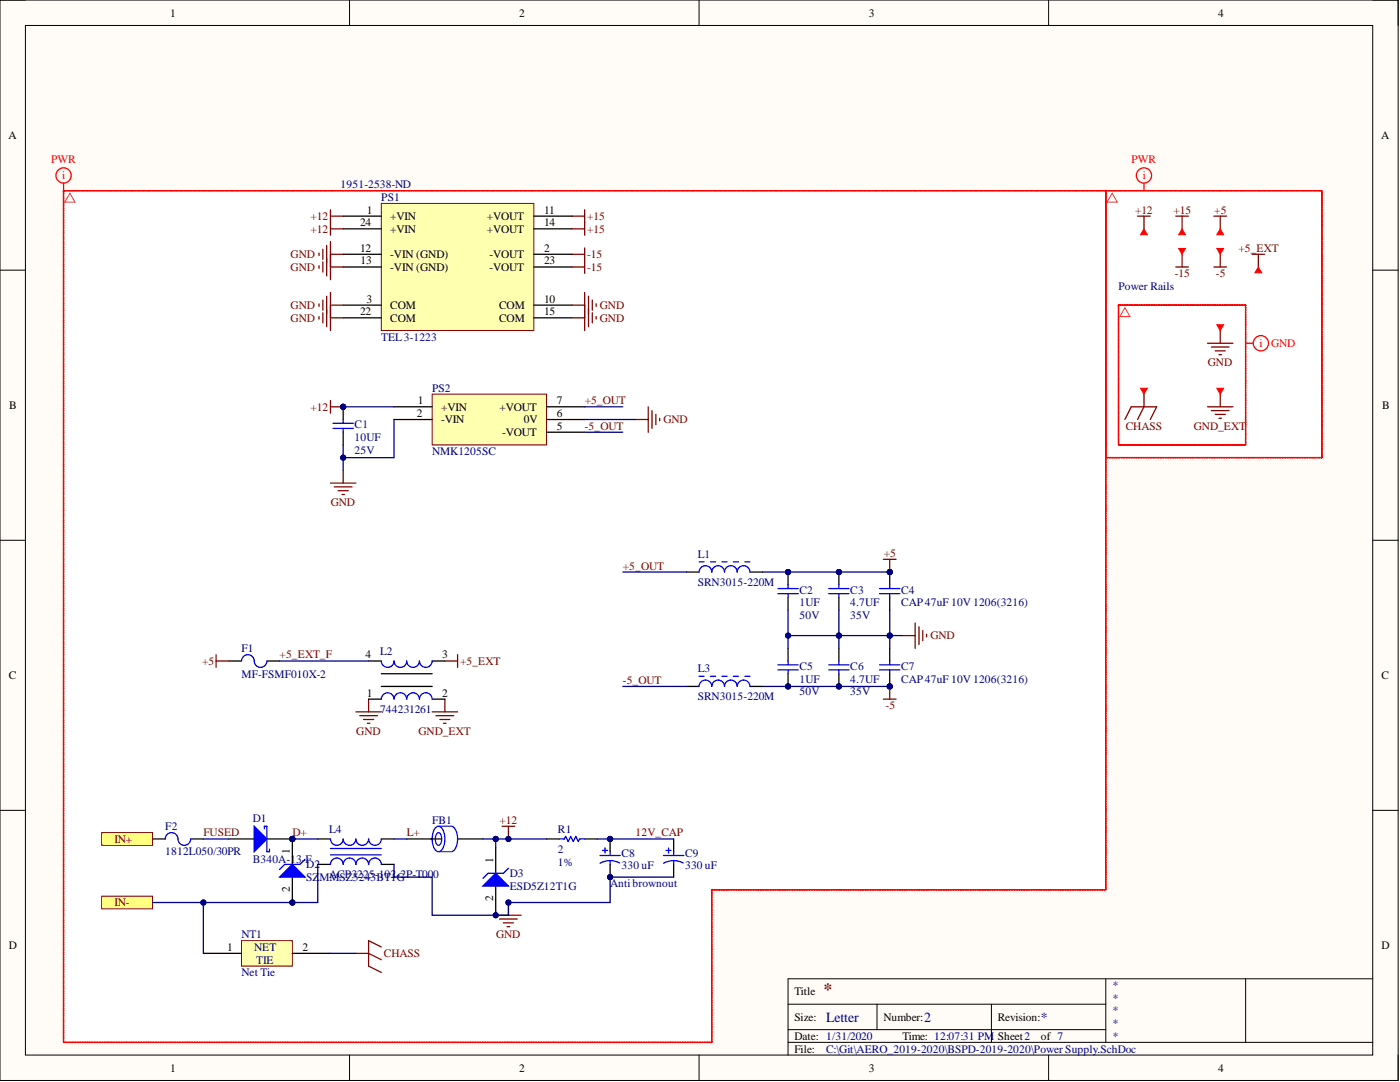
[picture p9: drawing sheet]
<svg xmlns="http://www.w3.org/2000/svg" width="279mm" height="216mm" viewBox="0 0 279 216" stroke-linecap="round" stroke-linejoin="round" font-family="sans-serif">
<defs><g id="words">
<text font-size="3.5" fill="#800000" x="164.4" y="198.6">*</text>
<g font-size="2.8" fill="#000080">
<text x="164.9" y="203.8">Letter</text>
<text x="184.4" y="203.8">2</text>
<text x="207.8" y="203.8">*</text>
</g>
<g font-size="2.3">
<text x="34" y="3.3">1</text>
<text x="103.6" y="3.3">2</text>
<text x="173.4" y="3.3">3</text>
<text x="243.1" y="3.3">4</text>
<text x="1.7" y="27.7">A</text>
<text x="275.6" y="27.7">A</text>
<text x="71.9" y="45.2">24</text>
<text x="73.2" y="42.6">1</text>
<text x="77.9" y="43.9">+VIN</text>
<text x="77.9" y="46.4">+VIN</text>
<text x="97.2" y="43.9">+VOUT</text>
<text x="97.2" y="46.4">+VOUT</text>
<text x="108.6" y="42.6">11</text>
<text x="108.6" y="45.2">14</text>
<text x="71.9" y="50.2">12</text>
<text x="72" y="52.8">13</text>
<text x="77.9" y="51.5">-VIN (GND)</text>
<text x="97.7" y="51.5">-VOUT</text>
<text x="108.6" y="50.2">2</text>
<text x="108.6" y="52.8">23</text>
<text x="77.9" y="54">-VIN (GND)</text>
<text x="97.7" y="54">-VOUT</text>
<text x="71.9" y="62.9">22</text>
<text x="73.1" y="60.4">3</text>
<text x="77.9" y="61.6">COM</text>
<text x="77.9" y="64.2">COM</text>
<text x="99.6" y="61.6">COM</text>
<text x="99.6" y="64.2">COM</text>
<text x="108.6" y="60.4">10</text>
<text x="108.6" y="62.9">15</text>
<text x="1.9" y="81.6">B</text>
<text x="83.2" y="83.2">2</text>
<text x="83.4" y="80.7">1</text>
<text x="88" y="81.9">+VIN</text>
<text x="99.7" y="81.9">+VOUT</text>
<text x="111.1" y="83.2">6</text>
<text x="111.1" y="80.7">7</text>
<text x="275.8" y="81.6">B</text>
<text x="88" y="84.5">-VIN</text>
<text x="100.2" y="87">-VOUT</text>
<text x="104.5" y="84.5">0V</text>
<text x="111.1" y="85.7">5</text>
<text x="73" y="131.4">4</text>
<text x="88.3" y="131.4">3</text>
<text x="1.8" y="135.5">C</text>
<text x="275.7" y="135.5">C</text>
<text x="73.2" y="139">1</text>
<text x="88.3" y="139">2</text>
<text x="57.8" y="170.5" transform="rotate(-90 57.8 170.5)">1</text>
<text x="98.4" y="172.2" transform="rotate(-90 98.4 172.2)">1</text>
<text x="57.8" y="178.1" transform="rotate(-90 57.8 178.1)">2</text>
<text x="98.4" y="179.8" transform="rotate(-90 98.4 179.8)">2</text>
<text x="1.8" y="189.4">D</text>
<text x="45.3" y="189.7">1</text>
<text x="60.4" y="189.7">2</text>
<text x="275.7" y="189.4">D</text>
<text x="158.5" y="198.6">Title</text>
<text x="158.5" y="203.7">Size:</text>
<text x="176.3" y="203.7">Number:</text>
<text x="199.1" y="203.7">Revision:</text>
<text x="158.5" y="207.5">Date: 1/31/2020</text>
<text x="180.1" y="207.5">Time: 12:07:31 PM</text>
<text x="199.1" y="207.5">Sheet2</text>
<text x="207.8" y="207.5">of 7</text>
<text x="34" y="213.8">1</text>
<text x="103.6" y="213.8">2</text>
<text x="158.5" y="210">File:</text>
<text x="173.4" y="213.8">3</text>
<text x="243.1" y="213.8">4</text>
</g>
<g font-size="2.3" fill="#f00">
<text x="10.2" y="32.5">PWR</text>
<text x="12.4" y="35.8">i</text>
<text x="225.8" y="32.5">PWR</text>
<text x="228" y="35.8">i</text>
<text x="251.4" y="69.3">i</text>
<text x="253.7" y="69.3">GND</text>
</g>
<g font-size="2.3" fill="#000080">
<text x="68" y="37.5">1951-2538-ND</text>
<text x="76.1" y="40.1">PS1</text>
<text x="223.2" y="57.8">Power Rails</text>
<text x="76.1" y="68">TEL3-1223</text>
<text x="86.2" y="78.1">PS2</text>
<text x="70.8" y="88">10UF</text>
<text x="70.8" y="85.5">C1</text>
<text x="70.8" y="90.6">25V</text>
<text x="86.2" y="90.8">NMK1205SC</text>
<text x="139.3" y="111.4">L1</text>
<text x="139.3" y="116.9">SRN3015-220M</text>
<text x="159.6" y="118.5">C2</text>
<text x="169.7" y="118.5">C3</text>
<text x="179.8" y="118.5">C4</text>
<text x="159.6" y="121">1UF</text>
<text x="159.6" y="123.5">50V</text>
<text x="169.7" y="121">4.7UF</text>
<text x="169.7" y="123.5">35V</text>
<text x="179.8" y="121">CAP47uF 10V1206(3216)</text>
<text x="48.2" y="130.1">F1</text>
<text x="75.8" y="130.6">L2</text>
<text x="48.2" y="135.2">MF-FSMF010X-2</text>
<text x="139.3" y="134.2">L3</text>
<text x="159.6" y="136.2">1UF</text>
<text x="159.6" y="133.7">C5</text>
<text x="169.7" y="136.2">4.7UF</text>
<text x="169.7" y="133.7">C6</text>
<text x="179.8" y="133.7">C7</text>
<text x="179.8" y="136.2">CAP47uF 10V1206(3216)</text>
<text x="75.8" y="142.3">744231261</text>
<text x="139.3" y="139.8">SRN3015-220M</text>
<text x="159.6" y="138.7">50V</text>
<text x="169.7" y="138.7">35V</text>
<text x="33" y="165.6">F2</text>
<text x="50.5" y="164.1">D1</text>
<text x="65.7" y="166.1">L4</text>
<text x="86.2" y="164.4">FB1</text>
<text x="111.4" y="166.1">R1</text>
<text x="33" y="170.7">1812L050/30PR</text>
<text x="50.5" y="172.2">B340A-13-F</text>
<text x="61.1" y="173.2">D2</text>
<text x="111.4" y="170.2">2</text>
<text x="111.4" y="172.7">1%</text>
<text x="124" y="173.5">330 uF</text>
<text x="124" y="171">C8</text>
<text x="136.7" y="173.5">330 uF</text>
<text x="136.7" y="171">C9</text>
<text x="61.1" y="175.8">SZ</text>
<text x="63.8" y="175.8">MMSZ5243BT1-2P-T00</text>
<text x="65.7" y="175.3">ACP3225-102G</text>
<text x="86.5" y="175.3">0</text>
<text x="101.7" y="175">D3</text>
<text x="101.7" y="177.6">ESD5Z12T1G</text>
<text x="121.8" y="177">Antibrownout</text>
<text x="48.2" y="187.2">NT1</text>
<text x="50.7" y="189.7">NET</text>
<text x="48.2" y="194.8">Net Tie</text>
<text x="51.2" y="192.3">TIE</text>
<text x="222" y="197.3">*</text>
<text x="222" y="199.9">*</text>
<text x="222" y="202.4">*</text>
<text x="222" y="204.9">*</text>
<text x="222" y="207.5">*</text>
<text x="164.9" y="210">C:\Git\AERO_2019-2020\BSPD-2019-2020\Power Supply.SchDoc</text>
</g>
<g font-size="2.3" fill="#800000">
<text x="62" y="43.9">+12</text>
<text x="62" y="46.4">+12</text>
<text x="117.2" y="43.9">+15</text>
<text x="117.2" y="46.4">+15</text>
<text x="226.5" y="42.6">+12</text>
<text x="234.2" y="42.6">+15</text>
<text x="242.3" y="42.6">+5</text>
<text x="58" y="51.5">GND</text>
<text x="117.2" y="51.5">-15</text>
<text x="247.2" y="50.2">+5_EXT</text>
<text x="58" y="54">GND</text>
<text x="117.2" y="54">-15</text>
<text x="234.5" y="55.3">-15</text>
<text x="242.7" y="55.3">-5</text>
<text x="58" y="64.2">GND</text>
<text x="58" y="61.6">GND</text>
<text x="119.7" y="64.2">GND</text>
<text x="119.7" y="61.6">GND</text>
<text x="241.1" y="73.1">GND</text>
<text x="62" y="81.9">+12</text>
<text x="116.7" y="80.7">+5_OUT</text>
<text x="116.7" y="85.7">-5_OUT</text>
<text x="132.4" y="84.5">GND</text>
<text x="224.7" y="85.7">CHASS</text>
<text x="238.3" y="85.7">GND_EXT</text>
<text x="66" y="101">GND</text>
<text x="124.3" y="113.6">+5_OUT</text>
<text x="176.4" y="111.1">+5</text>
<text x="55.8" y="131.4">+5_EXT_F</text>
<text x="185.7" y="127.6">GND</text>
<text x="40.3" y="132.7">+5</text>
<text x="91.8" y="132.7">+5_EXT</text>
<text x="124.3" y="136.5">-5_OUT</text>
<text x="176.7" y="141.5">-5</text>
<text x="71.1" y="146.6">GND</text>
<text x="83.5" y="146.6">GND_EXT</text>
<text x="40.6" y="166.9">FUSED</text>
<text x="58.3" y="166.9">D+</text>
<text x="81.2" y="166.9">L+</text>
<text x="99.7" y="164.4">+12</text>
<text x="126.8" y="166.9">12V_CAP</text>
<text x="22.8" y="168.2">IN+</text>
<text x="22.8" y="180.8">IN-</text>
<text x="76.6" y="191">CHASS</text>
<text x="99" y="187.2">GND</text>
</g>
</g></defs>
<path d="M0 0h279v215.6h-279z" fill-rule="evenodd" fill="#fffcf8"/>
<path d="M0 0h279v215.6h-279z" fill="none" stroke="#000" stroke-width=".2"/>
<path d="M5.1 5.1h268.9v205.4h-268.9z" fill-rule="evenodd" fill="#fffcf8"/>
<g fill="none" stroke="#000" stroke-width=".2">
<path d="M0 0h5.1M5.1 5.1h268.9v205.4h-268.9zM69.8 0v5.1M139.5 0v5.1M209.3 0v5.1M274 0h5v5.1M0 53.9h5.1M274 53.9h5M0 107.8h5.1M274 107.8h5M0 161.7h5.1M274 161.7h5"/>
<path d="M69.8 210.5v5.1M139.5 210.5v5.1M209.3 210.5v5.1M279 210.5v5.1"/>
</g>
<g fill="#fff">
<path d="M220.7 38.1h43.1v53.2h-43.1z" fill-rule="evenodd"/>
<path d="M223.2 60.9h25.4v27.9h-25.4z" fill-rule="evenodd"/>
<path d="M12.7 38.1h208v139.5h-78.6v30.4h-129.4z" fill-rule="evenodd"/>
</g>
<path d="M220.7 195.3v12.7M248.6 195.3v12.7M274 195.3h-116.7v15.2M157.3 200.4h63.4M157.3 208h116.7M157.3 205.5h63.4M175 200.4v5.1M197.9 200.4v7.6" fill="none" stroke="#000" stroke-width=".2"/>
<g fill="none" stroke="#800000" stroke-width=".25">
<path d="M63.7 50.5v.5M63.7 53v.5M64.4 49.7v2.1M64.4 52.3v2M65.2 49v6M66 43.1h2.5M66 45.7h2.5M66 50.7h2.5M66 53.3h2.5M66 41.9v5M66 48.2v7.6M114.1 43.1h2.6"/>
<path d="M114.1 45.7h2.6M114.1 50.7h2.6M114.1 53.3h2.6M116.7 41.9v5M116.7 49.5v5M227 43.1h2.6M228.3 43.1v2.6M234.6 43.1h2.6M234.6 53.3h2.6M235.9 43.1v2.6M235.9 50.7v2.6M242.3 43.1h2.5"/>
<path d="M243.5 43.1v2.6M241 68.5h5.1M241.7 69.3h3.6M242.5 70h2M243.3 70.8h.5M243.5 66v2.5"/>
</g>
<path d="M220.6 91.1l.1 .2zM220.6 90.7l.1 .3zM220.6 90.4l.1 .2zM220.6 90l.1 .3zM220.6 89.7l.1 .3zM220.6 89.4l.1 .2zM220.6 89l.1 .3zM220.6 88.7l.1 .3zM220.6 88.4l.1 .2zM220.6 88l.1 .3zM220.6 87.7l.1 .2zM220.6 87.3l.1 .3zM220.6 87l.1 .3zM220.6 86.7l.1 .2zM220.6 86.3l.1 .3zM220.6 86l.1 .2zM220.6 85.7l.1 .2zM220.6 85.3l.1 .3zM220.6 85l.1 .2zM220.6 84.6l.1 .3zM220.6 84.3l.1 .3zM220.6 84l.1 .2zM220.6 83.6l.1 .3zM220.6 83.3l.1 .2zM220.6 82.9l.1 .3zM220.6 82.6l.1 .3zM220.6 82.3l.1 .2zM220.6 81.9l.1 .3zM220.6 81.6l.1 .2zM220.6 81.3l.1 .2zM220.6 80.9l.1 .3zM220.6 80.6l.1 .2zM220.6 80.2l.1 .3zM220.6 79.9l.1 .3zM220.6 79.6l.1 .2zM220.6 79.2l.1 .3zM220.6 78.9l.1 .2zM220.6 78.6l.1 .2zM220.6 78.2l.1 .3zM220.6 77.9l.1 .2zM220.6 77.5l.1 .3zM220.6 77.2l.1 .3zM220.6 76.9l.1 .2zM220.6 76.5l.1 .3zM220.6 76.2l.1 .2zM220.6 75.8l.1 .3zM220.6 75.5l.1 .3zM220.6 75.2l.1 .2zM220.6 74.8l.1 .3zM220.6 74.5l.1 .2zM220.6 74.2l.1 .2zM220.6 73.8l.1 .3zM220.6 73.5l.1 .2zM220.6 73.1l.1 .3zM220.6 72.8l.1 .3zM220.6 72.5l.1 .2zM220.6 72.1l.1 .3zM220.6 71.8l.1 .2zM220.6 71.4l.1 .3zM220.6 71.1l.1 .3zM220.6 70.8l.1 .2zM220.6 70.4l.1 .3zM220.6 70.1l.1 .3zM220.6 69.8l.1 .2zM220.6 69.4l.1 .3zM220.6 69.1l.1 .2zM220.6 68.7l.1 .3zM220.6 68.4l.1 .3zM220.6 68.1l.1 .2zM220.6 67.7l.1 .3zM220.6 67.4l.1 .2zM220.6 67.1l.1 .2zM220.6 66.7l.1 .3zM220.6 66.4l.1 .2zM220.6 66l.1 .3zM220.6 65.7l.1 .3zM220.6 65.4l.1 .2zM220.6 65l.1 .3zM220.6 64.7l.1 .2zM220.6 64.3l.1 .3zM220.6 64l.1 .3zM220.6 63.7l.1 .2zM220.6 63.3l.1 .3zM220.6 63l.1 .2zM220.6 62.7l.1 .2zM220.6 62.3l.1 .3zM220.6 62l.1 .2zM220.6 61.6l.1 .3zM220.6 61.3l.1 .3zM220.6 61l.1 .2zM220.6 60.6l.1 .3zM220.6 60.3l.1 .2zM220.6 60l.1 .2zM220.6 59.6l.1 .3zM220.6 59.3l.1 .2zM220.6 58.9l.1 .3zM220.6 58.6l.1 .3zM220.6 58.3l.1 .2zM220.6 57.9l.1 .3zM220.6 57.6l.1 .2zM220.6 57.2l.1 .3zM220.6 56.9l.1 .3zM220.6 56.6l.1 .2zM220.6 56.2l.1 .3zM220.6 55.9l.1 .2zM220.6 55.6l.1 .2zM220.6 55.2l.1 .3zM220.6 54.9l.1 .2zM220.6 54.5l.1 .3zM220.6 54.2l.1 .3zM220.6 53.9l.1 .2zM220.6 53.5l.1 .3zM220.6 53.2l.1 .2zM220.6 52.8l.1 .3zM220.6 52.5l.1 .3zM220.6 52.2l.1 .2zM220.6 51.8l.1 .3zM220.6 51.5l.1 .3zM220.6 51.2l.1 .2zM220.6 50.8l.1 .3zM220.6 50.5l.1 .2zM220.6 50.1l.1 .3zM220.6 49.8l.1 .3zM220.6 49.5l.1 .2zM220.6 49.1l.1 .3zM220.6 48.8l.1 .2zM220.6 48.5l.1 .2zM220.6 48.1l.1 .3zM220.6 47.8l.1 .2zM220.6 47.4l.1 .3zM220.6 47.1l.1 .3zM220.6 46.8l.1 .2zM220.6 46.4l.1 .3zM220.6 46.1l.1 .2zM220.6 45.7l.1 .3zM220.6 45.4l.1 .3zM220.6 45.1l.1 .2zM220.6 44.7l.1 .3zM220.6 44.4l.1 .2zM220.6 44.1l.1 .2zM220.6 43.7l.1 .3zM220.6 43.4l.1 .2zM220.6 43l.1 .3zM220.6 42.7l.1 .3zM220.6 42.4l.1 .2zM220.6 42l.1 .3zM220.6 41.7l.1 .2zM220.6 41.4l.1 .2zM220.6 41l.1 .3zM220.6 40.7l.1 .2zM220.6 40.3l.1 .3zM220.6 40l.1 .3zM220.6 39.7l.1 .2zM220.6 39.3l.1 .3zM220.6 39l.1 .2zM220.6 38.6l.1 .3zM220.6 38.3l.1 .3zM220.7 38h.1l-.1 .2zM220.9 38l.2 .1zM221.2 38l.2 .1zM221.5 38l.3 .1zM221.9 38l.2 .1zM222.2 38l.3 .1zM222.5 38l.3 .1zM222.9 38l.2 .1zM223.2 38l.3 .1zM223.6 38l.2 .1zM223.9 38l.3 .1zM224.2 38l.3 .1zM224.6 38l.2 .1zM224.9 38l.3 .1zM225.3 38l.2 .1zM225.6 38l.2 .1zM225.9 38l.3 .1zM226.3 38l.2 .1zM226.6 38l.3 .1zM226.9 38l.3 .1zM227.3 38l.2 .1zM227.6 38l.3 .1zM228 38l.2 .1zM228.3 38l.3 .1zM228.6 38l.3 .1zM229 38l.2 .1zM229.3 38l.3 .1zM229.7 38l.2 .1zM230 38l.2 .1zM230.3 38l.3 .1zM230.7 38l.2 .1zM231 38l.3 .1zM231.3 38l.3 .1zM231.7 38l.2 .1zM232 38l.3 .1zM232.4 38l.2 .1zM232.7 38l.2 .1zM233 38l.3 .1zM233.4 38l.2 .1zM233.7 38l.3 .1zM234 38l.3 .1zM234.4 38l.2 .1zM234.7 38l.3 .1zM235.1 38l.2 .1zM235.4 38l.3 .1zM235.7 38l.3 .1zM236.1 38l.2 .1zM236.4 38l.3 .1zM236.8 38l.2 .1zM237.1 38l.2 .1zM237.4 38l.3 .1zM237.8 38l.2 .1zM238.1 38l.3 .1zM238.4 38l.3 .1zM238.8 38l.2 .1zM239.1 38l.3 .1zM239.5 38l.2 .1zM239.8 38l.3 .1zM240.1 38l.3 .1zM240.5 38l.2 .1zM240.8 38l.3 .1zM241.2 38l.2 .1zM241.5 38l.2 .1zM241.8 38l.3 .1zM242.2 38l.2 .1zM242.5 38l.3 .1zM242.8 38l.3 .1zM243.2 38l.2 .1zM243.5 38l.3 .1zM243.9 38l.2 .1zM244.2 38l.2 .1zM244.5 38l.3 .1zM244.9 38l.2 .1zM245.2 38l.3 .1zM245.5 38l.3 .1zM245.9 38l.2 .1zM246.2 38l.3 .1zM246.6 38l.2 .1zM246.9 38l.3 .1zM247.2 38l.3 .1zM247.6 38l.2 .1zM247.9 38l.3 .1zM248.3 38l.2 .1zM248.6 38l.2 .1zM248.9 38l.3 .1zM249.3 38l.2 .1zM249.6 38l.3 .1zM249.9 38l.3 .1zM250.3 38l.2 .1zM250.6 38l.3 .1zM251 38l.2 .1zM251.3 38l.3 .1zM251.6 38l.3 .1zM252 38l.2 .1zM252.3 38l.3 .1zM252.7 38l.2 .1zM253 38l.2 .1zM253.3 38l.3 .1zM253.7 38l.2 .1zM254 38l.3 .1zM254.3 38l.3 .1zM254.7 38l.2 .1zM255 38l.3 .1zM255.4 38l.2 .1zM255.7 38l.2 .1zM256 38l.3 .1zM256.4 38l.2 .1zM256.7 38l.3 .1zM257 38l.3 .1zM257.4 38l.2 .1zM257.7 38l.3 .1zM258.1 38l.2 .1zM258.4 38l.3 .1zM258.7 38l.3 .1zM259.1 38l.2 .1zM259.4 38l.3 .1zM259.8 38l.2 .1zM260.1 38l.2 .1zM260.4 38l.3 .1zM260.8 38l.2 .1zM261.1 38l.3 .1zM261.4 38l.3 .1zM261.8 38l.2 .1zM262.1 38l.3 .1zM262.5 38l.2 .1zM262.8 38l.3 .1zM263.1 38l.3 .1zM263.5 38l.2 .1zM263.8 38.1l.1 .2zM263.8 38.4l.1 .2zM263.8 38.7l.1 .3zM263.8 39.1l.1 .2zM263.8 39.4l.1 .3zM263.8 39.7l.1 .3zM263.8 40.1l.1 .2zM263.8 40.4l.1 .3zM263.8 40.8l.1 .2zM263.8 41.1l.1 .3zM263.8 41.4l.1 .3zM263.8 41.8l.1 .2zM263.8 42.1l.1 .3zM263.8 42.5l.1 .2zM263.8 42.8l.1 .2zM263.8 43.1l.1 .3zM263.8 43.5l.1 .2zM263.8 43.8l.1 .3zM263.8 44.1l.1 .3zM263.8 44.5l.1 .2zM263.8 44.8l.1 .3zM263.8 45.2l.1 .2zM263.8 45.5l.1 .2zM263.8 45.8l.1 .3zM263.8 46.2l.1 .2zM263.8 46.5l.1 .3zM263.8 46.8l.1 .3zM263.8 47.2l.1 .2zM263.8 47.5l.1 .3zM263.8 47.9l.1 .2zM263.8 48.2l.1 .3zM263.8 48.5l.1 .3zM263.8 48.9l.1 .2zM263.8 49.2l.1 .3zM263.8 49.6l.1 .2zM263.8 49.9l.1 .2zM263.8 50.2l.1 .3zM263.8 50.6l.1 .2zM263.8 50.9l.1 .3zM263.8 51.2l.1 .3zM263.8 51.6l.1 .2zM263.8 51.9l.1 .3zM263.8 52.3l.1 .2zM263.8 52.6l.1 .2zM263.8 52.9l.1 .3zM263.8 53.3l.1 .2zM263.8 53.6l.1 .3zM263.8 53.9l.1 .3zM263.8 54.3l.1 .2zM263.8 54.6l.1 .3zM263.8 55l.1 .2zM263.8 55.3l.1 .3zM263.8 55.6l.1 .3zM263.8 56l.1 .2zM263.8 56.3l.1 .3zM263.8 56.7l.1 .2zM263.8 57l.1 .2zM263.8 57.3l.1 .3zM263.8 57.7l.1 .2zM263.8 58l.1 .3zM263.8 58.3l.1 .3zM263.8 58.7l.1 .2zM263.8 59l.1 .3zM263.8 59.4l.1 .2zM263.8 59.7l.1 .3zM263.8 60l.1 .3zM263.8 60.4l.1 .2zM263.8 60.7l.1 .3zM263.8 61.1l.1 .2zM263.8 61.4l.1 .2zM263.8 61.7l.1 .3zM263.8 62.1l.1 .2zM263.8 62.4l.1 .3zM263.8 62.7l.1 .3zM263.8 63.1l.1 .2zM263.8 63.4l.1 .3zM263.8 63.8l.1 .2zM263.8 64.1l.1 .2zM263.8 64.4l.1 .3zM263.8 64.8l.1 .2zM263.8 65.1l.1 .3zM263.8 65.4l.1 .3zM263.8 65.8l.1 .2zM263.8 66.1l.1 .3zM263.8 66.5l.1 .2zM263.8 66.8l.1 .3zM263.8 67.1l.1 .3zM263.8 67.5l.1 .2zM263.8 67.8l.1 .3zM263.8 68.2l.1 .2zM263.8 68.5l.1 .2zM263.8 68.8l.1 .3zM263.8 69.2l.1 .2zM263.8 69.5l.1 .3zM263.8 69.8l.1 .3zM263.8 70.2l.1 .2zM263.8 70.5l.1 .3zM263.8 70.9l.1 .2zM263.8 71.2l.1 .2zM263.8 71.5l.1 .3zM263.8 71.9l.1 .2zM263.8 72.2l.1 .3zM263.8 72.5l.1 .3zM263.8 72.9l.1 .2zM263.8 73.2l.1 .3zM263.8 73.6l.1 .2zM263.8 73.9l.1 .3zM263.8 74.2l.1 .3zM263.8 74.6l.1 .2zM263.8 74.9l.1 .3zM263.8 75.3l.1 .2zM263.8 75.6l.1 .2zM263.8 75.9l.1 .3zM263.8 76.3l.1 .2zM263.8 76.6l.1 .3zM263.8 76.9l.1 .3zM263.8 77.3l.1 .2zM263.8 77.6l.1 .3zM263.8 78l.1 .2zM263.8 78.3l.1 .3zM263.8 78.6l.1 .3zM263.8 79l.1 .2zM263.8 79.3l.1 .3zM263.8 79.7l.1 .2zM263.8 80l.1 .2zM263.8 80.3l.1 .3zM263.8 80.7l.1 .2zM263.8 81l.1 .3zM263.8 81.3l.1 .3zM263.8 81.7l.1 .2zM263.8 82l.1 .3zM263.8 82.4l.1 .2zM263.8 82.7l.1 .2zM263.8 83l.1 .3zM263.8 83.4l.1 .2zM263.8 83.7l.1 .3zM263.8 84l.1 .3zM263.8 84.4l.1 .2zM263.8 84.7l.1 .3zM263.8 85.1l.1 .2zM263.8 85.4l.1 .3zM263.8 85.7l.1 .3zM263.8 86.1l.1 .2zM263.8 86.4l.1 .3zM263.8 86.8l.1 .2zM263.8 87.1l.1 .3zM263.8 87.4l.1 .3zM263.8 87.8l.1 .2zM263.8 88.1l.1 .3zM263.8 88.5l.1 .2zM263.8 88.8l.1 .2zM263.8 89.1l.1 .3zM263.8 89.5l.1 .2zM263.8 89.8l.1 .3zM263.8 90.1l.1 .3zM263.8 90.5l.1 .2zM263.8 90.8l.1 .3zM263.8 91.2v.2h-.1zM263.4 91.3l.2 .1zM263.1 91.3l.2 .1zM262.7 91.3l.3 .1zM262.4 91.3l.2 .1zM262 91.3l.3 .1zM261.7 91.3l.3 .1zM261.4 91.3l.2 .1zM261 91.3l.3 .1zM260.7 91.3l.2 .1zM260.3 91.3l.3 .1zM260 91.3l.3 .1zM259.7 91.3l.2 .1zM259.3 91.3l.3 .1zM259 91.3l.2 .1zM258.7 91.3l.2 .1zM258.3 91.3l.3 .1zM258 91.3l.2 .1zM257.6 91.3l.3 .1zM257.3 91.3l.3 .1zM257 91.3l.2 .1zM256.6 91.3l.3 .1zM256.3 91.3l.2 .1zM255.9 91.3l.3 .1zM255.6 91.3l.3 .1zM255.3 91.3l.2 .1zM254.9 91.3l.3 .1zM254.6 91.3l.2 .1zM254.3 91.3l.2 .1zM253.9 91.3l.3 .1zM253.6 91.3l.2 .1zM253.2 91.3l.3 .1zM252.9 91.3l.3 .1zM252.6 91.3l.2 .1zM252.2 91.3l.3 .1zM251.9 91.3l.2 .1zM251.6 91.3l.2 .1zM251.2 91.3l.3 .1zM250.9 91.3l.2 .1zM250.5 91.3l.3 .1zM250.2 91.3l.3 .1zM249.9 91.3l.2 .1zM249.5 91.3l.3 .1zM249.2 91.3l.2 .1zM248.8 91.3l.3 .1zM248.5 91.3l.3 .1zM248.2 91.3l.2 .1zM247.8 91.3l.3 .1zM247.5 91.3l.2 .1zM247.2 91.3l.2 .1zM246.8 91.3l.3 .1zM246.5 91.3l.2 .1zM246.1 91.3l.3 .1zM245.8 91.3l.3 .1zM245.5 91.3l.2 .1zM245.1 91.3l.3 .1zM244.8 91.3l.2 .1zM244.4 91.3l.3 .1zM244.1 91.3l.3 .1zM243.8 91.3l.2 .1zM243.4 91.3l.3 .1zM243.1 91.3l.2 .1zM242.8 91.3l.2 .1zM242.4 91.3l.3 .1zM242.1 91.3l.2 .1zM241.7 91.3l.3 .1zM241.4 91.3l.3 .1zM241.1 91.3l.2 .1zM240.7 91.3l.3 .1zM240.4 91.3l.2 .1zM240.1 91.3l.2 .1zM239.7 91.3l.3 .1zM239.4 91.3l.2 .1zM239 91.3l.3 .1zM238.7 91.3l.3 .1zM238.4 91.3l.2 .1zM238 91.3l.3 .1zM237.7 91.3l.2 .1zM237.3 91.3l.3 .1zM237 91.3l.3 .1zM236.7 91.3l.2 .1zM236.3 91.3l.3 .1zM236 91.3l.2 .1zM235.7 91.3l.2 .1zM235.3 91.3l.3 .1zM235 91.3l.2 .1zM234.6 91.3l.3 .1zM234.3 91.3l.3 .1zM234 91.3l.2 .1zM233.6 91.3l.3 .1zM233.3 91.3l.2 .1zM232.9 91.3l.3 .1zM232.6 91.3l.3 .1zM232.3 91.3l.2 .1zM231.9 91.3l.3 .1zM231.6 91.3l.2 .1zM231.3 91.3l.2 .1zM230.9 91.3l.3 .1zM230.6 91.3l.2 .1zM230.2 91.3l.3 .1zM229.9 91.3l.3 .1zM229.6 91.3l.2 .1zM229.2 91.3l.3 .1zM228.9 91.3l.2 .1zM228.6 91.3l.2 .1zM228.2 91.3l.3 .1zM227.9 91.3l.2 .1zM227.5 91.3l.3 .1zM227.2 91.3l.3 .1zM226.9 91.3l.2 .1zM226.5 91.3l.3 .1zM226.2 91.3l.2 .1zM225.8 91.3l.3 .1zM225.5 91.3l.3 .1zM225.2 91.3l.2 .1zM224.8 91.3l.3 .1zM224.5 91.3l.2 .1zM224.2 91.3l.2 .1zM223.8 91.3l.3 .1zM223.5 91.3l.2 .1zM223.1 91.3l.3 .1zM222.8 91.3l.3 .1zM222.5 91.3l.2 .1zM222.1 91.3l.3 .1zM221.8 91.3l.2 .1zM221.4 91.3l.3 .1zM221.1 91.3l.3 .1zM220.8 91.3l.2 .1z" fill="#f00" stroke="#f00" stroke-width=".2"/>
<path d="M222 38.6l1 1.7h-2.1z" fill="none" stroke="#f33" stroke-width=".2"/>
<path d="M30.4 167.4h2.6M38 167.4h2.6" fill="none" stroke="#000" stroke-width=".25"/>
<path d="M33 167.4a1.27 1.27 0 0 1 1.2-1.3 1.27 1.27 0 0 1 1.3 1.3 1.27 1.27 0 0 0 1.3 1.3 1.27 1.27 0 0 0 1.2-1.3" fill="none" stroke="#00f" stroke-width=".25"/>
<circle cx="58.3" cy="167.4" r=".51" fill="#000080"/>
<circle cx="58.3" cy="167.4" r=".51" fill="none" stroke="#000080" stroke-width=".2"/>
<path d="M45.7 167.4h5M53.3 167.4h5" fill="none" stroke="#000" stroke-width=".25"/>
<circle cx="58.3" cy="167.4" r=".51" fill="#000080"/>
<circle cx="58.3" cy="167.4" r=".51" fill="none" stroke="#000080" stroke-width=".2"/>
<path d="M50.7 164.9l2.6 2.5-2.6 2.5z" fill="#00f"/>
<path d="M50.7 164.9l2.6 2.5-2.6 2.5zM52.8 165.4v-.5h.5v5h.5v-.5" fill="none" stroke="#00f" stroke-width=".25"/>
<path d="M20.3 166.1h10.1v2.6h-10.1z" fill-rule="evenodd" fill="#ffff80"/>
<path d="M20.3 166.1h10.1v2.6h-10.1z" fill="none" stroke="#800000" stroke-width=".2"/>
<path d="M20.3 178.8h10.1v2.6h-10.1z" fill-rule="evenodd" fill="#ffff80"/>
<path d="M20.3 178.8h10.1v2.6h-10.1z" fill="none" stroke="#800000" stroke-width=".2"/>
<circle cx="58.3" cy="167.4" r=".51" fill="#000080"/>
<circle cx="58.3" cy="167.4" r=".51" fill="none" stroke="#000080" stroke-width=".2"/>
<path d="M76.1 40.6h30.4v25.4h-30.4z" fill-rule="evenodd" fill="#ffffb0"/>
<path d="M76.1 40.6h30.4v25.4h-30.4z" fill="none" stroke="#800000" stroke-width=".2"/>
<path d="M68.5 43.1h7.6M68.5 50.7h7.6M68.5 53.3h7.6M68.5 45.7h7.6M106.5 43.1h7.6M106.5 50.7h7.6M106.5 53.3h7.6M106.5 45.7h7.6M68.5 60.9h7.6M68.5 63.4h7.6M106.5 60.9h7.6M106.5 63.4h7.6" fill="none" stroke="#000" stroke-width=".25"/>
<circle cx="68.5" cy="81.2" r=".51" fill="#000080"/>
<circle cx="68.5" cy="81.2" r=".51" fill="none" stroke="#000080" stroke-width=".2"/>
<path d="M68.5 81.2v2.5M68.5 86.2v2.6" fill="none" stroke="#000" stroke-width=".25"/>
<circle cx="68.5" cy="81.2" r=".51" fill="#000080"/>
<circle cx="68.5" cy="81.2" r=".51" fill="none" stroke="#000080" stroke-width=".2"/>
<path d="M66.5 84.5h4M66.5 85.5h4M68.5 83.7v.8M68.5 85.5v.7" fill="none" stroke="#00f" stroke-width=".25"/>
<path d="M66 79.9v2.5M66 81.2h2.5" fill="none" stroke="#800000" stroke-width=".25"/>
<circle cx="68.5" cy="81.2" r=".51" fill="#000080"/>
<circle cx="68.5" cy="81.2" r=".51" fill="none" stroke="#000080" stroke-width=".2"/>
<g fill="none" stroke="#800000" stroke-width=".25">
<path d="M126.8 83.7h2.6M129.4 81.2v5M130.1 81.9v3.6M130.9 82.7v2M131.7 83.5v.5M180.1 126.8h2.5M182.6 124.3v5.1M183.4 125.1v3.5M184.2 125.8v2M184.9 126.6v.5M98.9 182.6h5.1M99.7 183.4h3.5"/>
<path d="M100.5 184.1h2M101.2 184.9h.5M101.5 180.1v2.5"/>
</g>
<circle cx="101.5" cy="180.1" r=".51" fill="#000080"/>
<circle cx="101.5" cy="180.1" r=".51" fill="none" stroke="#000080" stroke-width=".2"/>
<path d="M242.3 53.3h2.5M243.5 50.7v2.6M66 96.4h5M66.7 97.2h3.6M67.5 97.9h2M68.2 98.7h.5M68.5 93.9v2.5" fill="none" stroke="#800000" stroke-width=".25"/>
<path d="M248.3 88.7l.3 .1zM248 88.7l.3 .1zM247.7 88.7l.2 .1zM247.3 88.7l.3 .1zM247 88.7l.2 .1zM246.6 88.7l.3 .1zM246.3 88.7l.3 .1zM246 88.7l.2 .1zM245.6 88.7l.3 .1zM245.3 88.7l.2 .1zM245 88.7l.2 .1zM244.6 88.7l.3 .1zM244.3 88.7l.2 .1zM243.9 88.7l.3 .1zM243.6 88.7l.3 .1zM243.3 88.7l.2 .1zM242.9 88.7l.3 .1zM242.6 88.7l.2 .1zM242.3 88.7l.2 .1zM241.9 88.7l.3 .1zM241.6 88.7l.2 .1zM241.2 88.7l.3 .1zM240.9 88.7l.3 .1zM240.6 88.7l.2 .1zM240.2 88.7l.3 .1zM239.9 88.7l.2 .1zM239.5 88.7l.3 .1zM239.2 88.7l.3 .1zM238.9 88.7l.2 .1zM238.5 88.7l.3 .1zM238.2 88.7l.2 .1zM237.9 88.7l.2 .1zM237.5 88.7l.3 .1zM237.2 88.7l.2 .1zM236.8 88.7l.3 .1zM236.5 88.7l.3 .1zM236.2 88.7l.2 .1zM235.8 88.7l.3 .1zM235.5 88.7l.2 .1zM235.1 88.7l.3 .1zM234.8 88.7l.3 .1zM234.5 88.7l.2 .1zM234.1 88.7l.3 .1zM233.8 88.7l.2 .1zM233.5 88.7l.2 .1zM233.1 88.7l.3 .1zM232.8 88.7l.2 .1zM232.4 88.7l.3 .1zM232.1 88.7l.3 .1zM231.8 88.7l.2 .1zM231.4 88.7l.3 .1zM231.1 88.7l.2 .1zM230.8 88.7l.2 .1zM230.4 88.7l.3 .1zM230.1 88.7l.2 .1zM229.7 88.7l.3 .1zM229.4 88.7l.3 .1zM229.1 88.7l.2 .1zM228.7 88.7l.3 .1zM228.4 88.7l.2 .1zM228 88.7l.3 .1zM227.7 88.7l.3 .1zM227.4 88.7l.2 .1zM227 88.7l.3 .1zM226.7 88.7l.2 .1zM226.4 88.7l.2 .1zM226 88.7l.3 .1zM225.7 88.7l.2 .1zM225.3 88.7l.3 .1zM225 88.7l.3 .1zM224.7 88.7l.2 .1zM224.3 88.7l.3 .1zM224 88.7l.2 .1zM223.6 88.7l.3 .1zM223.3 88.7l.3 .1zM223.2 88.5l.1 .3zM223.2 88.2l.1 .2zM223.2 87.9l.1 .2zM223.2 87.5l.1 .3zM223.2 87.2l.1 .2zM223.2 86.8l.1 .3zM223.2 86.5l.1 .3zM223.2 86.2l.1 .2zM223.2 85.8l.1 .3zM223.2 85.5l.1 .2zM223.2 85.1l.1 .3zM223.2 84.8l.1 .3zM223.2 84.5l.1 .2zM223.2 84.1l.1 .3zM223.2 83.8l.1 .2zM223.2 83.5l.1 .2zM223.2 83.1l.1 .3zM223.2 82.8l.1 .2zM223.2 82.4l.1 .3zM223.2 82.1l.1 .3zM223.2 81.8l.1 .2zM223.2 81.4l.1 .3zM223.2 81.1l.1 .2zM223.2 80.7l.1 .3zM223.2 80.4l.1 .3zM223.2 80.1l.1 .2zM223.2 79.7l.1 .3zM223.2 79.4l.1 .3zM223.2 79.1l.1 .2zM223.2 78.7l.1 .3zM223.2 78.4l.1 .2zM223.2 78l.1 .3zM223.2 77.7l.1 .3zM223.2 77.4l.1 .2zM223.2 77l.1 .3zM223.2 76.7l.1 .2zM223.2 76.4l.1 .2zM223.2 76l.1 .3zM223.2 75.7l.1 .2zM223.2 75.3l.1 .3zM223.2 75l.1 .3zM223.2 74.7l.1 .2zM223.2 74.3l.1 .3zM223.2 74l.1 .2zM223.2 73.6l.1 .3zM223.2 73.3l.1 .3zM223.2 73l.1 .2zM223.2 72.6l.1 .3zM223.2 72.3l.1 .2zM223.2 72l.1 .2zM223.2 71.6l.1 .3zM223.2 71.3l.1 .2zM223.2 70.9l.1 .3zM223.2 70.6l.1 .3zM223.2 70.3l.1 .2zM223.2 69.9l.1 .3zM223.2 69.6l.1 .2zM223.2 69.3l.1 .2zM223.2 68.9l.1 .3zM223.2 68.6l.1 .2zM223.2 68.2l.1 .3zM223.2 67.9l.1 .3zM223.2 67.6l.1 .2zM223.2 67.2l.1 .3zM223.2 66.9l.1 .2zM223.2 66.5l.1 .3zM223.2 66.2l.1 .3zM223.2 65.9l.1 .2zM223.2 65.5l.1 .3zM223.2 65.2l.1 .2zM223.2 64.9l.1 .2zM223.2 64.5l.1 .3zM223.2 64.2l.1 .2zM223.2 63.8l.1 .3zM223.2 63.5l.1 .3zM223.2 63.2l.1 .2zM223.2 62.8l.1 .3zM223.2 62.5l.1 .2zM223.2 62.1l.1 .3zM223.2 61.8l.1 .3zM223.2 61.5l.1 .2zM223.2 61.1l.1 .3zM223.2 60.9l.1-.1v.3zM223.4 60.8l.2 .1zM223.7 60.8l.3 .1zM224.1 60.8l.2 .1zM224.4 60.8l.3 .1zM224.7 60.8l.3 .1zM225.1 60.8l.2 .1zM225.4 60.8l.3 .1zM225.8 60.8l.2 .1zM226.1 60.8l.3 .1zM226.4 60.8l.3 .1zM226.8 60.8l.2 .1zM227.1 60.8l.3 .1zM227.5 60.8l.2 .1zM227.8 60.8l.2 .1zM228.1 60.8l.3 .1zM228.5 60.8l.2 .1zM228.8 60.8l.3 .1zM229.1 60.8l.3 .1zM229.5 60.8l.2 .1zM229.8 60.8l.3 .1zM230.2 60.8l.2 .1zM230.5 60.8l.3 .1zM230.8 60.8l.3 .1zM231.2 60.8l.2 .1zM231.5 60.8l.3 .1zM231.8 60.8l.3 .1zM232.2 60.8l.2 .1zM232.5 60.8l.3 .1zM232.9 60.8l.2 .1zM233.2 60.8l.3 .1zM233.5 60.8l.3 .1zM233.9 60.8l.2 .1zM234.2 60.8l.3 .1zM234.6 60.8l.2 .1zM234.9 60.8l.2 .1zM235.2 60.8l.3 .1zM235.6 60.8l.2 .1zM235.9 60.8l.3 .1zM236.2 60.8l.3 .1zM236.6 60.8l.2 .1zM236.9 60.8l.3 .1zM237.3 60.8l.2 .1zM237.6 60.8l.3 .1zM237.9 60.8l.3 .1zM238.3 60.8l.2 .1zM238.6 60.8l.3 .1zM239 60.8l.2 .1zM239.3 60.8l.2 .1zM239.6 60.8l.3 .1zM240 60.8l.2 .1zM240.3 60.8l.3 .1zM240.6 60.8l.3 .1zM241 60.8l.2 .1zM241.3 60.8l.3 .1zM241.7 60.8l.2 .1zM242 60.8l.3 .1zM242.3 60.8l.3 .1zM242.7 60.8l.2 .1zM243 60.8l.3 .1zM243.3 60.8l.3 .1zM243.7 60.8l.2 .1zM244 60.8l.3 .1zM244.4 60.8l.2 .1zM244.7 60.8l.3 .1zM245 60.8l.3 .1zM245.4 60.8l.2 .1zM245.7 60.8l.3 .1zM246.1 60.8l.2 .1zM246.4 60.8l.2 .1zM246.7 60.8l.3 .1zM247.1 60.8l.2 .1zM247.4 60.8l.3 .1zM247.7 60.8l.3 .1zM248.1 60.8l.2 .1zM248.4 60.8l.2 .2zM248.5 61.1l.1 .2zM248.5 61.4l.1 .2zM248.5 61.7l.1 .3zM248.5 62.1l.1 .2zM248.5 62.4l.1 .3zM248.5 62.7l.1 .3zM248.5 63.1l.1 .2zM248.5 63.4l.1 .3zM248.5 63.8l.1 .2zM248.5 64.1l.1 .2zM248.5 64.4l.1 .3zM248.5 64.8l.1 .2zM248.5 65.1l.1 .3zM248.5 65.4l.1 .3zM248.5 65.8l.1 .2zM248.5 66.1l.1 .3zM248.5 66.5l.1 .2zM248.5 66.8l.1 .3zM248.5 67.1l.1 .3zM248.5 67.5l.1 .2zM248.5 67.8l.1 .3zM248.5 68.2l.1 .2zM248.5 68.5l.1 .2zM248.5 68.8l.1 .3zM248.5 69.2l.1 .2zM248.5 69.5l.1 .3zM248.5 69.8l.1 .3zM248.5 70.2l.1 .2zM248.5 70.5l.1 .3zM248.5 70.9l.1 .2zM248.5 71.2l.1 .2zM248.5 71.5l.1 .3zM248.5 71.9l.1 .2zM248.5 72.2l.1 .3zM248.5 72.5l.1 .3zM248.5 72.9l.1 .2zM248.5 73.2l.1 .3zM248.5 73.6l.1 .2zM248.5 73.9l.1 .3zM248.5 74.2l.1 .3zM248.5 74.6l.1 .2zM248.5 74.9l.1 .3zM248.5 75.3l.1 .2zM248.5 75.6l.1 .2zM248.5 75.9l.1 .3zM248.5 76.3l.1 .2zM248.5 76.6l.1 .3zM248.5 76.9l.1 .3zM248.5 77.3l.1 .2zM248.5 77.6l.1 .3zM248.5 78l.1 .2zM248.5 78.3l.1 .3zM248.5 78.6l.1 .3zM248.5 79l.1 .2zM248.5 79.3l.1 .3zM248.5 79.7l.1 .2zM248.5 80l.1 .2zM248.5 80.3l.1 .3zM248.5 80.7l.1 .2zM248.5 81l.1 .3zM248.5 81.3l.1 .3zM248.5 81.7l.1 .2zM248.5 82l.1 .3zM248.5 82.4l.1 .2zM248.5 82.7l.1 .2zM248.5 83l.1 .3zM248.5 83.4l.1 .2zM248.5 83.7l.1 .3zM248.5 84l.1 .3zM248.5 84.4l.1 .2zM248.5 84.7l.1 .3zM248.5 85.1l.1 .2zM248.5 85.4l.1 .3zM248.5 85.7l.1 .3zM248.5 86.1l.1 .2zM248.5 86.4l.1 .3zM248.5 86.8l.1 .2zM248.5 87.1l.1 .2zM248.5 87.4l.1 .3zM248.5 87.8l.1 .2zM248.5 88.1l.1 .3zM248.5 88.4l.1 .3z" fill="#f00" stroke="#f00" stroke-width=".2"/>
<path d="M224.5 61.4l1 1.8h-2z" fill="none" stroke="#f33" stroke-width=".2"/>
<g fill="none" stroke="#f00" stroke-width=".25">
<path d="M248.6 68.5h1.5"/>
<circle cx="251.6" cy="68.5" r="1.52"/>
</g>
<circle cx="121.8" cy="167.4" r=".51" fill="#000080"/>
<circle cx="121.8" cy="167.4" r=".51" fill="none" stroke="#000080" stroke-width=".2"/>
<circle cx="121.8" cy="175" r=".51" fill="#000080"/>
<circle cx="121.8" cy="175" r=".51" fill="none" stroke="#000080" stroke-width=".2"/>
<path d="M121.8 167.4v2.5" fill="none" stroke="#000" stroke-width=".25"/>
<circle cx="121.8" cy="167.4" r=".51" fill="#000080"/>
<circle cx="121.8" cy="167.4" r=".51" fill="none" stroke="#000080" stroke-width=".2"/>
<path d="M121.8 172.5v2.5" fill="none" stroke="#000" stroke-width=".25"/>
<circle cx="121.8" cy="175" r=".51" fill="#000080"/>
<circle cx="121.8" cy="175" r=".51" fill="none" stroke="#000080" stroke-width=".2"/>
<path d="M111.6 167.4h1l.3-.5 .5 1 .5-1 .5 1 .5-1 .5 1 .3-.5h1M119.7 170.7h4.1M120.2 169.7h1.1M120.7 169.2v1M121.8 171.7l1.1 .2 .8 .3M121.8 171.7l-1.3 .2-.8 .4M121.8 169.9v.8M121.8 171.7v.8" fill="none" stroke="#00f" stroke-width=".25"/>
<path d="M109.1 167.4h2.5M116.7 167.4h2.5" fill="none" stroke="#000" stroke-width=".25"/>
<circle cx="177.6" cy="114.1" r=".51" fill="#000080"/>
<circle cx="177.6" cy="114.1" r=".51" fill="none" stroke="#000080" stroke-width=".2"/>
<path d="M177.6 114.1v2.6M177.6 119.2v2.6" fill="none" stroke="#000" stroke-width=".25"/>
<circle cx="177.6" cy="114.1" r=".51" fill="#000080"/>
<circle cx="177.6" cy="114.1" r=".51" fill="none" stroke="#000080" stroke-width=".2"/>
<path d="M175.5 117.4h4.1M175.5 118.5h4.1M177.6 116.7v.7M177.6 118.5v.7" fill="none" stroke="#00f" stroke-width=".25"/>
<circle cx="167.4" cy="114.1" r=".51" fill="#000080"/>
<circle cx="167.4" cy="114.1" r=".51" fill="none" stroke="#000080" stroke-width=".2"/>
<path d="M167.4 114.1v2.6M167.4 119.2v2.6" fill="none" stroke="#000" stroke-width=".25"/>
<circle cx="167.4" cy="114.1" r=".51" fill="#000080"/>
<circle cx="167.4" cy="114.1" r=".51" fill="none" stroke="#000080" stroke-width=".2"/>
<path d="M139.5 114.1a1.27 1.27 0 0 1 1.3-1.2 1.27 1.27 0 0 1 1.3 1.2 1.27 1.27 0 0 1 1.2-1.2 1.27 1.27 0 0 1 1.3 1.2 1.27 1.27 0 0 1 1.3-1.2 1.27 1.27 0 0 1 1.2 1.2 1.27 1.27 0 0 1 1.3-1.2 1.27 1.27 0 0 1 1.3 1.2M139.5 112.1h1M141.8 112.1h1M144.1 112.1h1M146.4 112.1h1M148.6 112.1h1.1M165.4 117.4h4M165.4 118.5h4M167.4 116.7v.7M167.4 118.5v.7" fill="none" stroke="#00f" stroke-width=".25"/>
<path d="M137 114.1h2.5M149.7 114.1h2.5" fill="none" stroke="#000" stroke-width=".25"/>
<circle cx="157.3" cy="114.1" r=".51" fill="#000080"/>
<circle cx="157.3" cy="114.1" r=".51" fill="none" stroke="#000080" stroke-width=".2"/>
<path d="M157.3 114.1v2.6M157.3 119.2v2.6" fill="none" stroke="#000" stroke-width=".25"/>
<circle cx="157.3" cy="114.1" r=".51" fill="#000080"/>
<circle cx="157.3" cy="114.1" r=".51" fill="none" stroke="#000080" stroke-width=".2"/>
<path d="M155.2 117.4h4.1M155.2 118.5h4.1M157.3 116.7v.7M157.3 118.5v.7M132.4 170.7h4.1M132.9 169.7h1M133.4 169.2v1M134.4 171.7l1.2 .2 .8 .3M134.4 171.7l-1.2 .2-.8 .4M134.4 169.9v.8M134.4 171.7v.8" fill="none" stroke="#00f" stroke-width=".25"/>
<path d="M134.4 167.4v2.5M134.4 172.5v2.5" fill="none" stroke="#000" stroke-width=".25"/>
<path d="M100.2 164.9h2.5M101.5 164.9v2.5" fill="none" stroke="#800000" stroke-width=".25"/>
<circle cx="101.5" cy="167.4" r=".51" fill="#000080"/>
<circle cx="101.5" cy="167.4" r=".51" fill="none" stroke="#000080" stroke-width=".2"/>
<circle cx="177.6" cy="137" r=".51" fill="#000080"/>
<circle cx="177.6" cy="137" r=".51" fill="none" stroke="#000080" stroke-width=".2"/>
<path d="M177.6 134.4v2.6" fill="none" stroke="#000" stroke-width=".25"/>
<circle cx="177.6" cy="137" r=".51" fill="#000080"/>
<circle cx="177.6" cy="137" r=".51" fill="none" stroke="#000080" stroke-width=".2"/>
<path d="M177.6 129.4v2.5" fill="none" stroke="#000" stroke-width=".25"/>
<path d="M175.5 132.7h4.1M175.5 133.7h4.1M177.6 131.9v.8M177.6 133.7v.7" fill="none" stroke="#00f" stroke-width=".25"/>
<circle cx="167.4" cy="137" r=".51" fill="#000080"/>
<circle cx="167.4" cy="137" r=".51" fill="none" stroke="#000080" stroke-width=".2"/>
<path d="M167.4 134.4v2.6" fill="none" stroke="#000" stroke-width=".25"/>
<circle cx="167.4" cy="137" r=".51" fill="#000080"/>
<circle cx="167.4" cy="137" r=".51" fill="none" stroke="#000080" stroke-width=".2"/>
<path d="M137 137h2.5M149.7 137h2.5M167.4 129.4v2.5" fill="none" stroke="#000" stroke-width=".25"/>
<path d="M139.5 137a1.27 1.27 0 0 1 1.3-1.3 1.27 1.27 0 0 1 1.3 1.3 1.27 1.27 0 0 1 1.2-1.3 1.27 1.27 0 0 1 1.3 1.3 1.27 1.27 0 0 1 1.3-1.3 1.27 1.27 0 0 1 1.2 1.3 1.27 1.27 0 0 1 1.3-1.3 1.27 1.27 0 0 1 1.3 1.3M139.5 134.9h1M141.8 134.9h1M144.1 134.9h1M146.4 134.9h1M148.6 134.9h1.1M165.4 132.7h4M165.4 133.7h4M167.4 131.9v.8M167.4 133.7v.7" fill="none" stroke="#00f" stroke-width=".25"/>
<circle cx="157.3" cy="137" r=".51" fill="#000080"/>
<circle cx="157.3" cy="137" r=".51" fill="none" stroke="#000080" stroke-width=".2"/>
<path d="M157.3 134.4v2.6" fill="none" stroke="#000" stroke-width=".25"/>
<circle cx="157.3" cy="137" r=".51" fill="#000080"/>
<circle cx="157.3" cy="137" r=".51" fill="none" stroke="#000080" stroke-width=".2"/>
<path d="M157.3 129.4v2.5" fill="none" stroke="#000" stroke-width=".25"/>
<path d="M155.2 132.7h4.1M155.2 133.7h4.1M157.3 131.9v.8M157.3 133.7v.7" fill="none" stroke="#00f" stroke-width=".25"/>
<path d="M176.3 111.6h2.5M177.6 111.6v2.5" fill="none" stroke="#800000" stroke-width=".25"/>
<circle cx="177.6" cy="114.1" r=".51" fill="#000080"/>
<circle cx="177.6" cy="114.1" r=".51" fill="none" stroke="#000080" stroke-width=".2"/>
<path d="M176.3 139.5h2.5M177.6 137v2.5" fill="none" stroke="#800000" stroke-width=".25"/>
<circle cx="177.6" cy="137" r=".51" fill="#000080"/>
<circle cx="177.6" cy="137" r=".51" fill="none" stroke="#000080" stroke-width=".2"/>
<path d="M228.3 78.6v2.6l-1.3 2.5M224.5 83.7l1.3-2.5h5l-1.2 2.5" fill="none" stroke="#800000" stroke-width=".25"/>
<path d="M63.4 172.5h2.6M63.4 167.4h2.6M76.1 172.5h2.5M76.1 167.4h2.5M98.9 169.2v5.1M98.9 176.8v5.1" fill="none" stroke="#000" stroke-width=".25"/>
<path d="M66 172.5a1.27 1.27 0 0 1 1.2-1.3 1.27 1.27 0 0 1 1.3 1.3 1.27 1.27 0 0 1 1.3-1.3 1.27 1.27 0 0 1 1.2 1.3 1.27 1.27 0 0 1 1.3-1.3 1.27 1.27 0 0 1 1.3 1.3 1.27 1.27 0 0 1 1.2-1.3 1.27 1.27 0 0 1 1.3 1.3M66 167.4a1.27 1.27 0 0 0 1.2 1.3 1.27 1.27 0 0 0 1.3-1.3 1.27 1.27 0 0 0 1.3 1.3 1.27 1.27 0 0 0 1.2-1.3 1.27 1.27 0 0 0 1.3 1.3 1.27 1.27 0 0 0 1.3-1.3 1.27 1.27 0 0 0 1.2 1.3 1.27 1.27 0 0 0 1.3-1.3M66 170.6h10.1M66 169.3h10.1" fill="none" stroke="#00f" stroke-width=".25"/>
<path d="M96.4 176.8l2.5-2.5 2.6 2.5z" fill="#00f"/>
<path d="M96.4 176.8l2.5-2.5 2.6 2.5zM101.5 173.2l-1 1.1h-3.1l-1 1" fill="none" stroke="#00f" stroke-width=".25"/>
<path d="M12.6 207.7l.1 .3zM12.6 207.4l.1 .2zM12.6 207.1l.1 .2zM12.6 206.7l.1 .3zM12.6 206.4l.1 .2zM12.6 206l.1 .3zM12.6 205.7l.1 .3zM12.6 205.4l.1 .2zM12.6 205l.1 .3zM12.6 204.7l.1 .2zM12.6 204.4l.1 .2zM12.6 204l.1 .3zM12.6 203.7l.1 .2zM12.6 203.3l.1 .3zM12.6 203l.1 .3zM12.6 202.7l.1 .2zM12.6 202.3l.1 .3zM12.6 202l.1 .2zM12.6 201.6l.1 .3zM12.6 201.3l.1 .3zM12.6 201l.1 .2zM12.6 200.6l.1 .3zM12.6 200.3l.1 .2zM12.6 200l.1 .2zM12.6 199.6l.1 .3zM12.6 199.3l.1 .2zM12.6 198.9l.1 .3zM12.6 198.6l.1 .3zM12.6 198.3l.1 .2zM12.6 197.9l.1 .3zM12.6 197.6l.1 .2zM12.6 197.3l.1 .2zM12.6 196.9l.1 .3zM12.6 196.6l.1 .2zM12.6 196.2l.1 .3zM12.6 195.9l.1 .3zM12.6 195.6l.1 .2zM12.6 195.2l.1 .3zM12.6 194.9l.1 .2zM12.6 194.5l.1 .3zM12.6 194.2l.1 .3zM12.6 193.9l.1 .2zM12.6 193.5l.1 .3zM12.6 193.2l.1 .2zM12.6 192.9l.1 .2zM12.6 192.5l.1 .3zM12.6 192.2l.1 .2zM12.6 191.8l.1 .3zM12.6 191.5l.1 .3zM12.6 191.2l.1 .2zM12.6 190.8l.1 .3zM12.6 190.5l.1 .2zM12.6 190.1l.1 .3zM12.6 189.8l.1 .3zM12.6 189.5l.1 .2zM12.6 189.1l.1 .3zM12.6 188.8l.1 .2zM12.6 188.5l.1 .2zM12.6 188.1l.1 .3zM12.6 187.8l.1 .2zM12.6 187.4l.1 .3zM12.6 187.1l.1 .3zM12.6 186.8l.1 .2zM12.6 186.4l.1 .3zM12.6 186.1l.1 .2zM12.6 185.8l.1 .2zM12.6 185.4l.1 .3zM12.6 185.1l.1 .2zM12.6 184.7l.1 .3zM12.6 184.4l.1 .3zM12.6 184.1l.1 .2zM12.6 183.7l.1 .3zM12.6 183.4l.1 .2zM12.6 183l.1 .3zM12.6 182.7l.1 .3zM12.6 182.4l.1 .2zM12.6 182l.1 .3zM12.6 181.7l.1 .2zM12.6 181.4l.1 .2zM12.6 181l.1 .3zM12.6 180.7l.1 .2zM12.6 180.3l.1 .3zM12.6 180l.1 .3zM12.6 179.7l.1 .2zM12.6 179.3l.1 .3zM12.6 179l.1 .2zM12.6 178.7l.1 .2zM12.6 178.3l.1 .3zM12.6 178l.1 .2zM12.6 177.6l.1 .3zM12.6 177.3l.1 .3zM12.6 177l.1 .2zM12.6 176.6l.1 .3zM12.6 176.3l.1 .2zM12.6 175.9l.1 .3zM12.6 175.6l.1 .3zM12.6 175.3l.1 .2zM12.6 174.9l.1 .3zM12.6 174.6l.1 .2zM12.6 174.3l.1 .2zM12.6 173.9l.1 .3zM12.6 173.6l.1 .2zM12.6 173.2l.1 .3zM12.6 172.9l.1 .3zM12.6 172.6l.1 .2zM12.6 172.2l.1 .3zM12.6 171.9l.1 .2zM12.6 171.5l.1 .3zM12.6 171.2l.1 .3zM12.6 170.9l.1 .2zM12.6 170.5l.1 .3zM12.6 170.2l.1 .3zM12.6 169.9l.1 .2zM12.6 169.5l.1 .3zM12.6 169.2l.1 .2zM12.6 168.8l.1 .3zM12.6 168.5l.1 .3zM12.6 168.2l.1 .2zM12.6 167.8l.1 .3zM12.6 167.5l.1 .2zM12.6 167.2l.1 .2zM12.6 166.8l.1 .3zM12.6 166.5l.1 .2zM12.6 166.1l.1 .3zM12.6 165.8l.1 .3zM12.6 165.5l.1 .2zM12.6 165.1l.1 .3zM12.6 164.8l.1 .2zM12.6 164.4l.1 .3zM12.6 164.1l.1 .3zM12.6 163.8l.1 .2zM12.6 163.4l.1 .3zM12.6 163.1l.1 .2zM12.6 162.8l.1 .2zM12.6 162.4l.1 .3zM12.6 162.1l.1 .2zM12.6 161.7l.1 .3zM12.6 161.4l.1 .3zM12.6 161.1l.1 .2zM12.6 160.7l.1 .3zM12.6 160.4l.1 .2zM12.6 160.1l.1 .2zM12.6 159.7l.1 .3zM12.6 159.4l.1 .2zM12.6 159l.1 .3zM12.6 158.7l.1 .3zM12.6 158.4l.1 .2zM12.6 158l.1 .3zM12.6 157.7l.1 .2zM12.6 157.3l.1 .3zM12.6 157l.1 .3zM12.6 156.7l.1 .2zM12.6 156.3l.1 .3zM12.6 156l.1 .2zM12.6 155.7l.1 .2zM12.6 155.3l.1 .3zM12.6 155l.1 .2zM12.6 154.6l.1 .3zM12.6 154.3l.1 .3zM12.6 154l.1 .2zM12.6 153.6l.1 .3zM12.6 153.3l.1 .2zM12.6 152.9l.1 .3zM12.6 152.6l.1 .3zM12.6 152.3l.1 .2zM12.6 151.9l.1 .3zM12.6 151.6l.1 .3zM12.6 151.3l.1 .2zM12.6 150.9l.1 .3zM12.6 150.6l.1 .2zM12.6 150.2l.1 .3zM12.6 149.9l.1 .3zM12.6 149.6l.1 .2zM12.6 149.2l.1 .3zM12.6 148.9l.1 .2zM12.6 148.6l.1 .2zM12.6 148.2l.1 .3zM12.6 147.9l.1 .2zM12.6 147.5l.1 .3zM12.6 147.2l.1 .3zM12.6 146.9l.1 .2zM12.6 146.5l.1 .3zM12.6 146.2l.1 .2zM12.6 145.8l.1 .3zM12.6 145.5l.1 .3zM12.6 145.2l.1 .2zM12.6 144.8l.1 .3zM12.6 144.5l.1 .2zM12.6 144.2l.1 .2zM12.6 143.8l.1 .3zM12.6 143.5l.1 .2zM12.6 143.1l.1 .3zM12.6 142.8l.1 .3zM12.6 142.5l.1 .2zM12.6 142.1l.1 .3zM12.6 141.8l.1 .2zM12.6 141.5l.1 .2zM12.6 141.1l.1 .3zM12.6 140.8l.1 .2zM12.6 140.4l.1 .3zM12.6 140.1l.1 .3zM12.6 139.8l.1 .2zM12.6 139.4l.1 .3zM12.6 139.1l.1 .2zM12.6 138.7l.1 .3zM12.6 138.4l.1 .3zM12.6 138.1l.1 .2zM12.6 137.7l.1 .3zM12.6 137.4l.1 .2zM12.6 137.1l.1 .2zM12.6 136.7l.1 .3zM12.6 136.4l.1 .2zM12.6 136l.1 .3zM12.6 135.7l.1 .3zM12.6 135.4l.1 .2zM12.6 135l.1 .3zM12.6 134.7l.1 .2zM12.6 134.4l.1 .2zM12.6 134l.1 .3zM12.6 133.7l.1 .2zM12.6 133.3l.1 .3zM12.6 133l.1 .3zM12.6 132.7l.1 .2zM12.6 132.3l.1 .3zM12.6 132l.1 .2zM12.6 131.6l.1 .3zM12.6 131.3l.1 .3zM12.6 131l.1 .2zM12.6 130.6l.1 .3zM12.6 130.3l.1 .2zM12.6 130l.1 .2zM12.6 129.6l.1 .3zM12.6 129.3l.1 .2zM12.6 128.9l.1 .3zM12.6 128.6l.1 .3zM12.6 128.3l.1 .2zM12.6 127.9l.1 .3zM12.6 127.6l.1 .2zM12.6 127.2l.1 .3zM12.6 126.9l.1 .3zM12.6 126.6l.1 .2zM12.6 126.2l.1 .3zM12.6 125.9l.1 .2zM12.6 125.6l.1 .2zM12.6 125.2l.1 .3zM12.6 124.9l.1 .2zM12.6 124.5l.1 .3zM12.6 124.2l.1 .3zM12.6 123.9l.1 .2zM12.6 123.5l.1 .3zM12.6 123.2l.1 .2zM12.6 122.9l.1 .2zM12.6 122.5l.1 .3zM12.6 122.2l.1 .2zM12.6 121.8l.1 .3zM12.6 121.5l.1 .3zM12.6 121.2l.1 .2zM12.6 120.8l.1 .3zM12.6 120.5l.1 .2zM12.6 120.1l.1 .3zM12.6 119.8l.1 .3zM12.6 119.5l.1 .2zM12.6 119.1l.1 .3zM12.6 118.8l.1 .2zM12.6 118.5l.1 .2zM12.6 118.1l.1 .3zM12.6 117.8l.1 .2zM12.6 117.4l.1 .3zM12.6 117.1l.1 .3zM12.6 116.8l.1 .2zM12.6 116.4l.1 .3zM12.6 116.1l.1 .2zM12.6 115.8l.1 .2zM12.6 115.4l.1 .3zM12.6 115.1l.1 .2zM12.6 114.7l.1 .3zM12.6 114.4l.1 .3zM12.6 114.1l.1 .2zM12.6 113.7l.1 .3zM12.6 113.4l.1 .2zM12.6 113l.1 .3zM12.6 112.7l.1 .3zM12.6 112.4l.1 .2zM12.6 112l.1 .3zM12.6 111.7l.1 .2zM12.6 111.4l.1 .2zM12.6 111l.1 .3zM12.6 110.7l.1 .2zM12.6 110.3l.1 .3zM12.6 110l.1 .3zM12.6 109.7l.1 .2zM12.6 109.3l.1 .3zM12.6 109l.1 .2zM12.6 108.6l.1 .3zM12.6 108.3l.1 .3zM12.6 108l.1 .2zM12.6 107.6l.1 .3zM12.6 107.3l.1 .2zM12.6 107l.1 .2zM12.6 106.6l.1 .3zM12.6 106.3l.1 .2zM12.6 105.9l.1 .3zM12.6 105.6l.1 .3zM12.6 105.3l.1 .2zM12.6 104.9l.1 .3zM12.6 104.6l.1 .2zM12.6 104.3l.1 .2zM12.6 103.9l.1 .3zM12.6 103.6l.1 .2zM12.6 103.2l.1 .3zM12.6 102.9l.1 .3zM12.6 102.6l.1 .2zM12.6 102.2l.1 .3zM12.6 101.9l.1 .2zM12.6 101.5l.1 .3zM12.6 101.2l.1 .3zM12.6 100.9l.1 .2zM12.6 100.5l.1 .3zM12.6 100.2l.1 .2zM12.6 99.9l.1 .2zM12.6 99.5l.1 .3zM12.6 99.2l.1 .2zM12.6 98.8l.1 .3zM12.6 98.5l.1 .3zM12.6 98.2l.1 .2zM12.6 97.8l.1 .3zM12.6 97.5l.1 .2zM12.6 97.2l.1 .2zM12.6 96.8l.1 .3zM12.6 96.5l.1 .2zM12.6 96.1l.1 .3zM12.6 95.8l.1 .3zM12.6 95.5l.1 .2zM12.6 95.1l.1 .3zM12.6 94.8l.1 .2zM12.6 94.4l.1 .3zM12.6 94.1l.1 .3zM12.6 93.8l.1 .2zM12.6 93.4l.1 .3zM12.6 93.1l.1 .2zM12.6 92.8l.1 .2zM12.6 92.4l.1 .3zM12.6 92.1l.1 .2zM12.6 91.7l.1 .3zM12.6 91.4l.1 .3zM12.6 91.1l.1 .2zM12.6 90.7l.1 .3zM12.6 90.4l.1 .2zM12.6 90l.1 .3zM12.6 89.7l.1 .3zM12.6 89.4l.1 .2zM12.6 89l.1 .3zM12.6 88.7l.1 .3zM12.6 88.4l.1 .2zM12.6 88l.1 .3zM12.6 87.7l.1 .2zM12.6 87.3l.1 .3zM12.6 87l.1 .3zM12.6 86.7l.1 .2zM12.6 86.3l.1 .3zM12.6 86l.1 .2zM12.6 85.7l.1 .2zM12.6 85.3l.1 .3zM12.6 85l.1 .2zM12.6 84.6l.1 .3zM12.6 84.3l.1 .3zM12.6 84l.1 .2zM12.6 83.6l.1 .3zM12.6 83.3l.1 .2zM12.6 82.9l.1 .3zM12.6 82.6l.1 .3zM12.6 82.3l.1 .2zM12.6 81.9l.1 .3zM12.6 81.6l.1 .2zM12.6 81.3l.1 .2zM12.6 80.9l.1 .3zM12.6 80.6l.1 .2zM12.6 80.2l.1 .3zM12.6 79.9l.1 .3zM12.6 79.6l.1 .2zM12.6 79.2l.1 .3zM12.6 78.9l.1 .2zM12.6 78.6l.1 .2zM12.6 78.2l.1 .3zM12.6 77.9l.1 .2zM12.6 77.5l.1 .3zM12.6 77.2l.1 .3zM12.6 76.9l.1 .2zM12.6 76.5l.1 .3zM12.6 76.2l.1 .2zM12.6 75.8l.1 .3zM12.6 75.5l.1 .3zM12.6 75.2l.1 .2zM12.6 74.8l.1 .3zM12.6 74.5l.1 .2zM12.6 74.2l.1 .2zM12.6 73.8l.1 .3zM12.6 73.5l.1 .2zM12.6 73.1l.1 .3zM12.6 72.8l.1 .3zM12.6 72.5l.1 .2zM12.6 72.1l.1 .3zM12.6 71.8l.1 .2zM12.6 71.4l.1 .3zM12.6 71.1l.1 .3zM12.6 70.8l.1 .2zM12.6 70.4l.1 .3zM12.6 70.1l.1 .3zM12.6 69.8l.1 .2zM12.6 69.4l.1 .3zM12.6 69.1l.1 .2zM12.6 68.7l.1 .3zM12.6 68.4l.1 .3zM12.6 68.1l.1 .2zM12.6 67.7l.1 .3zM12.6 67.4l.1 .2zM12.6 67.1l.1 .2zM12.6 66.7l.1 .3zM12.6 66.4l.1 .2zM12.6 66l.1 .3zM12.6 65.7l.1 .3zM12.6 65.4l.1 .2zM12.6 65l.1 .3zM12.6 64.7l.1 .2zM12.6 64.3l.1 .3zM12.6 64l.1 .3zM12.6 63.7l.1 .2zM12.6 63.3l.1 .3zM12.6 63l.1 .2zM12.6 62.7l.1 .2zM12.6 62.3l.1 .3zM12.6 62l.1 .2zM12.6 61.6l.1 .3zM12.6 61.3l.1 .3zM12.6 61l.1 .2zM12.6 60.6l.1 .3zM12.6 60.3l.1 .2zM12.6 60l.1 .2zM12.6 59.6l.1 .3zM12.6 59.3l.1 .2zM12.6 58.9l.1 .3zM12.6 58.6l.1 .3zM12.6 58.3l.1 .2zM12.6 57.9l.1 .3zM12.6 57.6l.1 .2zM12.6 57.2l.1 .3zM12.6 56.9l.1 .3zM12.6 56.6l.1 .2zM12.6 56.2l.1 .3zM12.6 55.9l.1 .2zM12.6 55.6l.1 .2zM12.6 55.2l.1 .3zM12.6 54.9l.1 .2zM12.6 54.5l.1 .3zM12.6 54.2l.1 .3zM12.6 53.9l.1 .2zM12.6 53.5l.1 .3zM12.6 53.2l.1 .2zM12.6 52.8l.1 .3zM12.6 52.5l.1 .3zM12.6 52.2l.1 .2zM12.6 51.8l.1 .3zM12.6 51.5l.1 .3zM12.6 51.2l.1 .2zM12.6 50.8l.1 .3zM12.6 50.5l.1 .2zM12.6 50.1l.1 .3zM12.6 49.8l.1 .3zM12.6 49.5l.1 .2zM12.6 49.1l.1 .3zM12.6 48.8l.1 .2zM12.6 48.5l.1 .2zM12.6 48.1l.1 .3zM12.6 47.8l.1 .2zM12.6 47.4l.1 .3zM12.6 47.1l.1 .3zM12.6 46.8l.1 .2zM12.6 46.4l.1 .3zM12.6 46.1l.1 .2zM12.6 45.7l.1 .3zM12.6 45.4l.1 .3zM12.6 45.1l.1 .2zM12.6 44.7l.1 .3zM12.6 44.4l.1 .2zM12.6 44.1l.1 .2zM12.6 43.7l.1 .3zM12.6 43.4l.1 .2zM12.6 43l.1 .3zM12.6 42.7l.1 .3zM12.6 42.4l.1 .2zM12.6 42l.1 .3zM12.6 41.7l.1 .2zM12.6 41.4l.1 .2zM12.6 41l.1 .3zM12.6 40.7l.1 .2zM12.6 40.3l.1 .3zM12.6 40l.1 .3zM12.6 39.7l.1 .2zM12.6 39.3l.1 .3zM12.6 39l.1 .2zM12.6 38.6l.1 .3zM12.6 38.3l.1 .3zM12.7 38h.1l-.1 .2zM12.9 38l.2 .1zM13.2 38l.3 .1zM13.5 38l.3 .1zM13.9 38l.2 .1zM14.2 38l.3 .1zM14.6 38l.2 .1zM14.9 38l.2 .1zM15.2 38l.3 .1zM15.6 38l.2 .1zM15.9 38l.3 .1zM16.2 38l.3 .1zM16.6 38l.2 .1zM16.9 38l.3 .1zM17.3 38l.2 .1zM17.6 38l.3 .1zM17.9 38l.3 .1zM18.3 38l.2 .1zM18.6 38l.3 .1zM19 38l.2 .1zM19.3 38l.2 .1zM19.6 38l.3 .1zM20 38l.2 .1zM20.3 38l.3 .1zM20.6 38l.3 .1zM21 38l.2 .1zM21.3 38l.3 .1zM21.7 38l.2 .1zM22 38l.2 .1zM22.3 38l.3 .1zM22.7 38l.2 .1zM23 38l.3 .1zM23.3 38l.3 .1zM23.7 38l.2 .1zM24 38l.3 .1zM24.4 38l.2 .1zM24.7 38l.3 .1zM25 38l.3 .1zM25.4 38l.2 .1zM25.7 38l.3 .1zM26.1 38l.2 .1zM26.4 38l.2 .1zM26.7 38l.3 .1zM27.1 38l.2 .1zM27.4 38l.3 .1zM27.7 38l.3 .1zM28.1 38l.2 .1zM28.4 38l.3 .1zM28.8 38l.2 .1zM29.1 38l.3 .1zM29.4 38l.3 .1zM29.8 38l.2 .1zM30.1 38l.3 .1zM30.5 38l.2 .1zM30.8 38l.2 .1zM31.1 38l.3 .1zM31.5 38l.2 .1zM31.8 38l.3 .1zM32.1 38l.3 .1zM32.5 38l.2 .1zM32.8 38l.3 .1zM33.2 38l.2 .1zM33.5 38l.2 .1zM33.8 38l.3 .1zM34.2 38l.2 .1zM34.5 38l.3 .1zM34.8 38l.3 .1zM35.2 38l.2 .1zM35.5 38l.3 .1zM35.9 38l.2 .1zM36.2 38l.3 .1zM36.5 38l.3 .1zM36.9 38l.2 .1zM37.2 38l.3 .1zM37.6 38l.2 .1zM37.9 38l.2 .1zM38.2 38l.3 .1zM38.6 38l.2 .1zM38.9 38l.3 .1zM39.2 38l.3 .1zM39.6 38l.2 .1zM39.9 38l.3 .1zM40.3 38l.2 .1zM40.6 38l.3 .1zM40.9 38l.3 .1zM41.3 38l.2 .1zM41.6 38l.3 .1zM41.9 38l.3 .1zM42.3 38l.2 .1zM42.6 38l.3 .1zM43 38l.2 .1zM43.3 38l.3 .1zM43.6 38l.3 .1zM44 38l.2 .1zM44.3 38l.3 .1zM44.7 38l.2 .1zM45 38l.2 .1zM45.3 38l.3 .1zM45.7 38l.2 .1zM46 38l.3 .1zM46.3 38l.3 .1zM46.7 38l.2 .1zM47 38l.3 .1zM47.4 38l.2 .1zM47.7 38l.3 .1zM48 38l.3 .1zM48.4 38l.2 .1zM48.7 38l.3 .1zM49.1 38l.2 .1zM49.4 38l.2 .1zM49.7 38l.3 .1zM50.1 38l.2 .1zM50.4 38l.3 .1zM50.7 38l.3 .1zM51.1 38l.2 .1zM51.4 38l.3 .1zM51.8 38l.2 .1zM52.1 38l.3 .1zM52.4 38l.3 .1zM52.8 38l.2 .1zM53.1 38l.3 .1zM53.4 38l.3 .1zM53.8 38l.2 .1zM54.1 38l.3 .1zM54.5 38l.2 .1zM54.8 38l.3 .1zM55.1 38l.3 .1zM55.5 38l.2 .1zM55.8 38l.3 .1zM56.2 38l.2 .1zM56.5 38l.2 .1zM56.8 38l.3 .1zM57.2 38l.2 .1zM57.5 38l.3 .1zM57.8 38l.3 .1zM58.2 38l.2 .1zM58.5 38l.3 .1zM58.9 38l.2 .1zM59.2 38l.3 .1zM59.5 38l.3 .1zM59.9 38l.2 .1zM60.2 38l.3 .1zM60.6 38l.2 .1zM60.9 38l.2 .1zM61.2 38l.3 .1zM61.6 38l.2 .1zM61.9 38l.3 .1zM62.2 38l.3 .1zM62.6 38l.2 .1zM62.9 38l.3 .1zM63.3 38l.2 .1zM63.6 38l.2 .1zM63.9 38l.3 .1zM64.3 38l.2 .1zM64.6 38l.3 .1zM64.9 38l.3 .1zM65.3 38l.2 .1zM65.6 38l.3 .1zM66 38l.2 .1zM66.3 38l.3 .1zM66.6 38l.3 .1zM67 38l.2 .1zM67.3 38l.3 .1zM67.7 38l.2 .1zM68 38l.2 .1zM68.3 38l.3 .1zM68.7 38l.2 .1zM69 38l.3 .1zM69.3 38l.3 .1zM69.7 38l.2 .1zM70 38l.3 .1zM70.4 38l.2 .1zM70.7 38l.3 .1zM71 38l.3 .1zM71.4 38l.2 .1zM71.7 38l.3 .1zM72.1 38l.2 .1zM72.4 38l.2 .1zM72.7 38l.3 .1zM73.1 38l.2 .1zM73.4 38l.3 .1zM73.7 38l.3 .1zM74.1 38l.2 .1zM74.4 38l.3 .1zM74.8 38l.2 .1zM75.1 38l.2 .1zM75.4 38l.3 .1zM75.8 38l.2 .1zM76.1 38l.3 .1zM76.4 38l.3 .1zM76.8 38l.2 .1zM77.1 38l.3 .1zM77.5 38l.2 .1zM77.8 38l.3 .1zM78.1 38l.3 .1zM78.5 38l.2 .1zM78.8 38l.3 .1zM79.2 38l.2 .1zM79.5 38l.2 .1zM79.8 38l.3 .1zM80.2 38l.2 .1zM80.5 38l.3 .1zM80.8 38l.3 .1zM81.2 38l.2 .1zM81.5 38l.3 .1zM81.9 38l.2 .1zM82.2 38l.3 .1zM82.5 38l.3 .1zM82.9 38l.2 .1zM83.2 38l.3 .1zM83.6 38l.2 .1zM83.9 38l.2 .1zM84.2 38l.3 .1zM84.6 38l.2 .1zM84.9 38l.3 .1zM85.2 38l.3 .1zM85.6 38l.2 .1zM85.9 38l.3 .1zM86.3 38l.2 .1zM86.6 38l.2 .1zM86.9 38l.3 .1zM87.3 38l.2 .1zM87.6 38l.3 .1zM87.9 38l.3 .1zM88.3 38l.2 .1zM88.6 38l.3 .1zM89 38l.2 .1zM89.3 38l.3 .1zM89.6 38l.3 .1zM90 38l.2 .1zM90.3 38l.3 .1zM90.7 38l.2 .1zM91 38l.2 .1zM91.3 38l.3 .1zM91.7 38l.2 .1zM92 38l.3 .1zM92.3 38l.3 .1zM92.7 38l.2 .1zM93 38l.3 .1zM93.4 38l.2 .1zM93.7 38l.3 .1zM94 38l.3 .1zM94.4 38l.2 .1zM94.7 38l.3 .1zM95.1 38l.2 .1zM95.4 38l.2 .1zM95.7 38l.3 .1zM96.1 38l.2 .1zM96.4 38l.3 .1zM96.7 38l.3 .1zM97.1 38l.2 .1zM97.4 38l.3 .1zM97.8 38l.2 .1zM98.1 38l.2 .1zM98.4 38l.3 .1zM98.8 38l.2 .1zM99.1 38l.3 .1zM99.4 38l.3 .1zM99.8 38l.2 .1zM100.1 38l.3 .1zM100.5 38l.2 .1zM100.8 38l.3 .1zM101.1 38l.3 .1zM101.5 38l.2 .1zM101.8 38l.3 .1zM102.2 38l.2 .1zM102.5 38l.2 .1zM102.8 38l.3 .1zM103.2 38l.2 .1zM103.5 38l.3 .1zM103.8 38l.3 .1zM104.2 38l.2 .1zM104.5 38l.3 .1zM104.9 38l.2 .1zM105.2 38l.3 .1zM105.5 38l.3 .1zM105.9 38l.2 .1zM106.2 38l.3 .1zM106.5 38l.3 .1zM106.9 38l.2 .1zM107.2 38l.3 .1zM107.6 38l.2 .1zM107.9 38l.3 .1zM108.2 38l.3 .1zM108.6 38l.2 .1zM108.9 38l.3 .1zM109.3 38l.2 .1zM109.6 38l.2 .1zM109.9 38l.3 .1zM110.3 38l.2 .1zM110.6 38l.3 .1zM110.9 38l.3 .1zM111.3 38l.2 .1zM111.6 38l.3 .1zM112 38l.2 .1zM112.3 38l.3 .1zM112.6 38l.3 .1zM113 38l.2 .1zM113.3 38l.3 .1zM113.7 38l.2 .1zM114 38l.2 .1zM114.3 38l.3 .1zM114.7 38l.2 .1zM115 38l.3 .1zM115.3 38l.3 .1zM115.7 38l.2 .1zM116 38l.3 .1zM116.4 38l.2 .1zM116.7 38l.3 .1zM117 38l.3 .1zM117.4 38l.2 .1zM117.7 38l.3 .1zM118 38l.3 .1zM118.4 38l.2 .1zM118.7 38l.3 .1zM119.1 38l.2 .1zM119.4 38l.3 .1zM119.7 38l.3 .1zM120.1 38l.2 .1zM120.4 38l.3 .1zM120.8 38l.2 .1zM121.1 38l.2 .1zM121.4 38l.3 .1zM121.8 38l.2 .1zM122.1 38l.3 .1zM122.4 38l.3 .1zM122.8 38l.2 .1zM123.1 38l.3 .1zM123.5 38l.2 .1zM123.8 38l.3 .1zM124.1 38l.3 .1zM124.5 38l.2 .1zM124.8 38l.3 .1zM125.2 38l.2 .1zM125.5 38l.2 .1zM125.8 38l.3 .1zM126.2 38l.2 .1zM126.5 38l.3 .1zM126.8 38l.3 .1zM127.2 38l.2 .1zM127.5 38l.3 .1zM127.9 38l.2 .1zM128.2 38l.2 .1zM128.5 38l.3 .1zM128.9 38l.2 .1zM129.2 38l.3 .1zM129.5 38l.3 .1zM129.9 38l.2 .1zM130.2 38l.3 .1zM130.6 38l.2 .1zM130.9 38l.3 .1zM131.2 38l.3 .1zM131.6 38l.2 .1zM131.9 38l.3 .1zM132.3 38l.2 .1zM132.6 38l.2 .1zM132.9 38l.3 .1zM133.3 38l.2 .1zM133.6 38l.3 .1zM133.9 38l.3 .1zM134.3 38l.2 .1zM134.6 38l.3 .1zM135 38l.2 .1zM135.3 38l.3 .1zM135.6 38l.3 .1zM136 38l.2 .1zM136.3 38l.3 .1zM136.7 38l.2 .1zM137 38l.2 .1zM137.3 38l.3 .1zM137.7 38l.2 .1zM138 38l.3 .1zM138.3 38l.3 .1zM138.7 38l.2 .1zM139 38l.3 .1zM139.4 38l.2 .1zM139.7 38l.2 .1zM140 38l.3 .1zM140.4 38l.2 .1zM140.7 38l.3 .1zM141 38l.3 .1zM141.4 38l.2 .1zM141.7 38l.3 .1zM142.1 38l.2 .1zM142.4 38l.3 .1zM142.7 38l.3 .1zM143.1 38l.2 .1zM143.4 38l.3 .1zM143.8 38l.2 .1zM144.1 38l.2 .1zM144.4 38l.3 .1zM144.8 38l.2 .1zM145.1 38l.3 .1zM145.4 38l.3 .1zM145.8 38l.2 .1zM146.1 38l.3 .1zM146.5 38l.2 .1zM146.8 38l.3 .1zM147.1 38l.3 .1zM147.5 38l.2 .1zM147.8 38l.3 .1zM148.2 38l.2 .1zM148.5 38l.2 .1zM148.8 38l.3 .1zM149.2 38l.2 .1zM149.5 38l.3 .1zM149.8 38l.3 .1zM150.2 38l.2 .1zM150.5 38l.3 .1zM150.9 38l.2 .1zM151.2 38l.2 .1zM151.5 38l.3 .1zM151.9 38l.2 .1zM152.2 38l.3 .1zM152.5 38l.3 .1zM152.9 38l.2 .1zM153.2 38l.3 .1zM153.6 38l.2 .1zM153.9 38l.3 .1zM154.2 38l.3 .1zM154.6 38l.2 .1zM154.9 38l.3 .1zM155.3 38l.2 .1zM155.6 38l.2 .1zM155.9 38l.3 .1zM156.3 38l.2 .1zM156.6 38l.3 .1zM156.9 38l.3 .1zM157.3 38l.2 .1zM157.6 38l.3 .1zM158 38l.2 .1zM158.3 38l.3 .1zM158.6 38l.3 .1zM159 38l.2 .1zM159.3 38l.3 .1zM159.7 38l.2 .1zM160 38l.2 .1zM160.3 38l.3 .1zM160.7 38l.2 .1zM161 38l.3 .1zM161.3 38l.3 .1zM161.7 38l.2 .1zM162 38l.3 .1zM162.4 38l.2 .1zM162.7 38l.2 .1zM163 38l.3 .1zM163.4 38l.2 .1zM163.7 38l.3 .1zM164 38l.3 .1zM164.4 38l.2 .1zM164.7 38l.3 .1zM165.1 38l.2 .1zM165.4 38l.3 .1zM165.7 38l.3 .1zM166.1 38l.2 .1zM166.4 38l.3 .1zM166.8 38l.2 .1zM167.1 38l.2 .1zM167.4 38l.3 .1zM167.8 38l.2 .1zM168.1 38l.3 .1zM168.4 38l.3 .1zM168.8 38l.2 .1zM169.1 38l.3 .1zM169.5 38l.2 .1zM169.8 38l.3 .1zM170.1 38l.3 .1zM170.5 38l.2 .1zM170.8 38l.3 .1zM171.1 38l.3 .1zM171.5 38l.2 .1zM171.8 38l.3 .1zM172.2 38l.2 .1zM172.5 38l.3 .1zM172.8 38l.3 .1zM173.2 38l.2 .1zM173.5 38l.3 .1zM173.9 38l.2 .1zM174.2 38l.2 .1zM174.5 38l.3 .1zM174.9 38l.2 .1zM175.2 38l.3 .1zM175.5 38l.3 .1zM175.9 38l.2 .1zM176.2 38l.3 .1zM176.6 38l.2 .1zM176.9 38l.3 .1zM177.2 38l.3 .1zM177.6 38l.2 .1zM177.9 38l.3 .1zM178.3 38l.2 .1zM178.6 38l.2 .1zM178.9 38l.3 .1zM179.3 38l.2 .1zM179.6 38l.3 .1zM179.9 38l.3 .1zM180.3 38l.2 .1zM180.6 38l.3 .1zM181 38l.2 .1zM181.3 38l.3 .1zM181.6 38l.3 .1zM182 38l.2 .1zM182.3 38l.3 .1zM182.6 38l.3 .1zM183 38l.2 .1zM183.3 38l.3 .1zM183.7 38l.2 .1zM184 38l.3 .1zM184.3 38l.3 .1zM184.7 38l.2 .1zM185 38l.3 .1zM185.4 38l.2 .1zM185.7 38l.2 .1zM186 38l.3 .1zM186.4 38l.2 .1zM186.7 38l.3 .1zM187 38l.3 .1zM187.4 38l.2 .1zM187.7 38l.3 .1zM188.1 38l.2 .1zM188.4 38l.3 .1zM188.7 38l.3 .1zM189.1 38l.2 .1zM189.4 38l.3 .1zM189.8 38l.2 .1zM190.1 38l.2 .1zM190.4 38l.3 .1zM190.8 38l.2 .1zM191.1 38l.3 .1zM191.4 38l.3 .1zM191.8 38l.2 .1zM192.1 38l.3 .1zM192.5 38l.2 .1zM192.8 38l.2 .1zM193.1 38l.3 .1zM193.5 38l.2 .1zM193.8 38l.3 .1zM194.1 38l.3 .1zM194.5 38l.2 .1zM194.8 38l.3 .1zM195.2 38l.2 .1zM195.5 38l.3 .1zM195.8 38l.3 .1zM196.2 38l.2 .1zM196.5 38l.3 .1zM196.9 38l.2 .1zM197.2 38l.2 .1zM197.5 38l.3 .1zM197.9 38l.2 .1zM198.2 38l.3 .1zM198.5 38l.3 .1zM198.9 38l.2 .1zM199.2 38l.3 .1zM199.6 38l.2 .1zM199.9 38l.3 .1zM200.2 38l.3 .1zM200.6 38l.2 .1zM200.9 38l.3 .1zM201.3 38l.2 .1zM201.6 38l.2 .1zM201.9 38l.3 .1zM202.3 38l.2 .1zM202.6 38l.3 .1zM202.9 38l.3 .1zM203.3 38l.2 .1zM203.6 38l.3 .1zM204 38l.2 .1zM204.3 38l.2 .1zM204.6 38l.3 .1zM205 38l.2 .1zM205.3 38l.3 .1zM205.6 38l.3 .1zM206 38l.2 .1zM206.3 38l.3 .1zM206.7 38l.2 .1zM207 38l.3 .1zM207.3 38l.3 .1zM207.7 38l.2 .1zM208 38l.3 .1zM208.4 38l.2 .1zM208.7 38l.2 .1zM209 38l.3 .1zM209.4 38l.2 .1zM209.7 38l.3 .1zM210 38l.3 .1zM210.4 38l.2 .1zM210.7 38l.3 .1zM211.1 38l.2 .1zM211.4 38l.3 .1zM211.7 38l.3 .1zM212.1 38l.2 .1zM212.4 38l.3 .1zM212.8 38l.2 .1zM213.1 38l.2 .1zM213.4 38l.3 .1zM213.8 38l.2 .1zM214.1 38l.3 .1zM214.4 38l.3 .1zM214.8 38l.2 .1zM215.1 38l.3 .1zM215.5 38l.2 .1zM215.8 38l.2 .1zM216.1 38l.3 .1zM216.5 38l.2 .1zM216.8 38l.3 .1zM217.1 38l.3 .1zM217.5 38l.2 .1zM217.8 38l.3 .1zM218.2 38l.2 .1zM218.5 38l.3 .1zM218.8 38l.3 .1zM219.2 38l.2 .1zM219.5 38l.3 .1zM219.9 38l.2 .1zM220.2 38l.2 .1zM220.5 38l.2 .1zM220.6 38.2l.1 .3zM220.6 38.6l.1 .2zM220.6 38.9l.1 .3zM220.6 39.2l.1 .3zM220.6 39.6l.1 .2zM220.6 39.9l.1 .3zM220.6 40.3l.1 .2zM220.6 40.6l.1 .3zM220.6 40.9l.1 .3zM220.6 41.3l.1 .2zM220.6 41.6l.1 .3zM220.6 42l.1 .2zM220.6 42.3l.1 .2zM220.6 42.6l.1 .3zM220.6 43l.1 .2zM220.6 43.3l.1 .3zM220.6 43.6l.1 .3zM220.6 44l.1 .2zM220.6 44.3l.1 .3zM220.6 44.7l.1 .2zM220.6 45l.1 .3zM220.6 45.3l.1 .3zM220.6 45.7l.1 .2zM220.6 46l.1 .3zM220.6 46.4l.1 .2zM220.6 46.7l.1 .2zM220.6 47l.1 .3zM220.6 47.4l.1 .2zM220.6 47.7l.1 .3zM220.6 48l.1 .3zM220.6 48.4l.1 .2zM220.6 48.7l.1 .3zM220.6 49.1l.1 .2zM220.6 49.4l.1 .2zM220.6 49.7l.1 .3zM220.6 50.1l.1 .2zM220.6 50.4l.1 .3zM220.6 50.7l.1 .3zM220.6 51.1l.1 .2zM220.6 51.4l.1 .3zM220.6 51.8l.1 .2zM220.6 52.1l.1 .3zM220.6 52.4l.1 .3zM220.6 52.8l.1 .2zM220.6 53.1l.1 .3zM220.6 53.5l.1 .2zM220.6 53.8l.1 .2zM220.6 54.1l.1 .3zM220.6 54.5l.1 .2zM220.6 54.8l.1 .3zM220.6 55.1l.1 .3zM220.6 55.5l.1 .2zM220.6 55.8l.1 .3zM220.6 56.2l.1 .2zM220.6 56.5l.1 .2zM220.6 56.8l.1 .3zM220.6 57.2l.1 .2zM220.6 57.5l.1 .3zM220.6 57.8l.1 .3zM220.6 58.2l.1 .2zM220.6 58.5l.1 .3zM220.6 58.9l.1 .2zM220.6 59.2l.1 .3zM220.6 59.5l.1 .3zM220.6 59.9l.1 .2zM220.6 60.2l.1 .3zM220.6 60.6l.1 .2zM220.6 60.9l.1 .2zM220.6 61.2l.1 .3zM220.6 61.6l.1 .2zM220.6 61.9l.1 .3zM220.6 62.2l.1 .3zM220.6 62.6l.1 .2zM220.6 62.9l.1 .3zM220.6 63.3l.1 .2zM220.6 63.6l.1 .3zM220.6 63.9l.1 .3zM220.6 64.3l.1 .2zM220.6 64.6l.1 .3zM220.6 65l.1 .2zM220.6 65.3l.1 .2zM220.6 65.6l.1 .3zM220.6 66l.1 .2zM220.6 66.3l.1 .3zM220.6 66.6l.1 .3zM220.6 67l.1 .2zM220.6 67.3l.1 .3zM220.6 67.7l.1 .2zM220.6 68l.1 .2zM220.6 68.3l.1 .3zM220.6 68.7l.1 .2zM220.6 69l.1 .3zM220.6 69.3l.1 .3zM220.6 69.7l.1 .2zM220.6 70l.1 .3zM220.6 70.4l.1 .2zM220.6 70.7l.1 .3zM220.6 71l.1 .3zM220.6 71.4l.1 .2zM220.6 71.7l.1 .3zM220.6 72.1l.1 .2zM220.6 72.4l.1 .2zM220.6 72.7l.1 .3zM220.6 73.1l.1 .2zM220.6 73.4l.1 .3zM220.6 73.7l.1 .3zM220.6 74.1l.1 .2zM220.6 74.4l.1 .3zM220.6 74.8l.1 .2zM220.6 75.1l.1 .2zM220.6 75.4l.1 .3zM220.6 75.8l.1 .2zM220.6 76.1l.1 .3zM220.6 76.4l.1 .3zM220.6 76.8l.1 .2zM220.6 77.1l.1 .3zM220.6 77.5l.1 .2zM220.6 77.8l.1 .3zM220.6 78.1l.1 .3zM220.6 78.5l.1 .2zM220.6 78.8l.1 .3zM220.6 79.2l.1 .2zM220.6 79.5l.1 .2zM220.6 79.8l.1 .3zM220.6 80.2l.1 .2zM220.6 80.5l.1 .3zM220.6 80.8l.1 .3zM220.6 81.2l.1 .2zM220.6 81.5l.1 .3zM220.6 81.9l.1 .2zM220.6 82.2l.1 .3zM220.6 82.5l.1 .3zM220.6 82.9l.1 .2zM220.6 83.2l.1 .3zM220.6 83.5l.1 .3zM220.6 83.9l.1 .2zM220.6 84.2l.1 .3zM220.6 84.6l.1 .2zM220.6 84.9l.1 .3zM220.6 85.2l.1 .3zM220.6 85.6l.1 .2zM220.6 85.9l.1 .3zM220.6 86.3l.1 .2zM220.6 86.6l.1 .2zM220.6 86.9l.1 .3zM220.6 87.3l.1 .2zM220.6 87.6l.1 .3zM220.6 87.9l.1 .3zM220.6 88.3l.1 .2zM220.6 88.6l.1 .3zM220.6 89l.1 .2zM220.6 89.3l.1 .3zM220.6 89.6l.1 .3zM220.6 90l.1 .2zM220.6 90.3l.1 .3zM220.6 90.7l.1 .2zM220.6 91l.1 .2zM220.6 91.3l.1 .3zM220.6 91.7l.1 .2zM220.6 92l.1 .3zM220.6 92.3l.1 .3zM220.6 92.7l.1 .2zM220.6 93l.1 .3zM220.6 93.4l.1 .2zM220.6 93.7l.1 .2zM220.6 94l.1 .3zM220.6 94.4l.1 .2zM220.6 94.7l.1 .3zM220.6 95l.1 .3zM220.6 95.4l.1 .2zM220.6 95.7l.1 .3zM220.6 96.1l.1 .2zM220.6 96.4l.1 .3zM220.6 96.7l.1 .3zM220.6 97.1l.1 .2zM220.6 97.4l.1 .3zM220.6 97.8l.1 .2zM220.6 98.1l.1 .2zM220.6 98.4l.1 .3zM220.6 98.8l.1 .2zM220.6 99.1l.1 .3zM220.6 99.4l.1 .3zM220.6 99.8l.1 .2zM220.6 100.1l.1 .3zM220.6 100.5l.1 .2zM220.6 100.8l.1 .3zM220.6 101.1l.1 .3zM220.6 101.5l.1 .2zM220.6 101.8l.1 .3zM220.6 102.1l.1 .3zM220.6 102.5l.1 .2zM220.6 102.8l.1 .3zM220.6 103.2l.1 .2zM220.6 103.5l.1 .3zM220.6 103.8l.1 .3zM220.6 104.2l.1 .2zM220.6 104.5l.1 .3zM220.6 104.9l.1 .2zM220.6 105.2l.1 .2zM220.6 105.5l.1 .3zM220.6 105.9l.1 .2zM220.6 106.2l.1 .3zM220.6 106.5l.1 .3zM220.6 106.9l.1 .2zM220.6 107.2l.1 .3zM220.6 107.6l.1 .2zM220.6 107.9l.1 .3zM220.6 108.2l.1 .3zM220.6 108.6l.1 .2zM220.6 108.9l.1 .3zM220.6 109.3l.1 .2zM220.6 109.6l.1 .2zM220.6 109.9l.1 .3zM220.6 110.3l.1 .2zM220.6 110.6l.1 .3zM220.6 110.9l.1 .3zM220.6 111.3l.1 .2zM220.6 111.6l.1 .3zM220.6 112l.1 .2zM220.6 112.3l.1 .2zM220.6 112.6l.1 .3zM220.6 113l.1 .2zM220.6 113.3l.1 .3zM220.6 113.6l.1 .3zM220.6 114l.1 .2zM220.6 114.3l.1 .3zM220.6 114.7l.1 .2zM220.6 115l.1 .3zM220.6 115.3l.1 .3zM220.6 115.7l.1 .2zM220.6 116l.1 .3zM220.6 116.4l.1 .2zM220.6 116.7l.1 .2zM220.6 117l.1 .3zM220.6 117.4l.1 .2zM220.6 117.7l.1 .3zM220.6 118l.1 .3zM220.6 118.4l.1 .2zM220.6 118.7l.1 .3zM220.6 119.1l.1 .2zM220.6 119.4l.1 .3zM220.6 119.7l.1 .3zM220.6 120.1l.1 .2zM220.6 120.4l.1 .3zM220.6 120.7l.1 .3zM220.6 121.1l.1 .2zM220.6 121.4l.1 .3zM220.6 121.8l.1 .2zM220.6 122.1l.1 .3zM220.6 122.4l.1 .3zM220.6 122.8l.1 .2zM220.6 123.1l.1 .3zM220.6 123.5l.1 .2zM220.6 123.8l.1 .2zM220.6 124.1l.1 .3zM220.6 124.5l.1 .2zM220.6 124.8l.1 .3zM220.6 125.1l.1 .3zM220.6 125.5l.1 .2zM220.6 125.8l.1 .3zM220.6 126.2l.1 .2zM220.6 126.5l.1 .3zM220.6 126.8l.1 .3zM220.6 127.2l.1 .2zM220.6 127.5l.1 .3zM220.6 127.9l.1 .2zM220.6 128.2l.1 .2zM220.6 128.5l.1 .3zM220.6 128.9l.1 .2zM220.6 129.2l.1 .3zM220.6 129.5l.1 .3zM220.6 129.9l.1 .2zM220.6 130.2l.1 .3zM220.6 130.6l.1 .2zM220.6 130.9l.1 .2zM220.6 131.2l.1 .3zM220.6 131.6l.1 .2zM220.6 131.9l.1 .3zM220.6 132.2l.1 .3zM220.6 132.6l.1 .2zM220.6 132.9l.1 .3zM220.6 133.3l.1 .2zM220.6 133.6l.1 .3zM220.6 133.9l.1 .3zM220.6 134.3l.1 .2zM220.6 134.6l.1 .3zM220.6 135l.1 .2zM220.6 135.3l.1 .2zM220.6 135.6l.1 .3zM220.6 136l.1 .2zM220.6 136.3l.1 .3zM220.6 136.6l.1 .3zM220.6 137l.1 .2zM220.6 137.3l.1 .3zM220.6 137.7l.1 .2zM220.6 138l.1 .2zM220.6 138.3l.1 .3zM220.6 138.7l.1 .2zM220.6 139l.1 .3zM220.6 139.3l.1 .3zM220.6 139.7l.1 .2zM220.6 140l.1 .3zM220.6 140.4l.1 .2zM220.6 140.7l.1 .3zM220.6 141l.1 .3zM220.6 141.4l.1 .2zM220.6 141.7l.1 .3zM220.6 142.1l.1 .2zM220.6 142.4l.1 .2zM220.6 142.7l.1 .3zM220.6 143.1l.1 .2zM220.6 143.4l.1 .3zM220.6 143.7l.1 .3zM220.6 144.1l.1 .2zM220.6 144.4l.1 .3zM220.6 144.8l.1 .2zM220.6 145.1l.1 .3zM220.6 145.4l.1 .3zM220.6 145.8l.1 .2zM220.6 146.1l.1 .3zM220.6 146.5l.1 .2zM220.6 146.8l.1 .2zM220.6 147.1l.1 .3zM220.6 147.5l.1 .2zM220.6 147.8l.1 .3zM220.6 148.1l.1 .3zM220.6 148.5l.1 .2zM220.6 148.8l.1 .3zM220.6 149.2l.1 .2zM220.6 149.5l.1 .2zM220.6 149.8l.1 .3zM220.6 150.2l.1 .2zM220.6 150.5l.1 .3zM220.6 150.8l.1 .3zM220.6 151.2l.1 .2zM220.6 151.5l.1 .3zM220.6 151.9l.1 .2zM220.6 152.2l.1 .3zM220.6 152.5l.1 .3zM220.6 152.9l.1 .2zM220.6 153.2l.1 .3zM220.6 153.6l.1 .2zM220.6 153.9l.1 .2zM220.6 154.2l.1 .3zM220.6 154.6l.1 .2zM220.6 154.9l.1 .3zM220.6 155.2l.1 .3zM220.6 155.6l.1 .2zM220.6 155.9l.1 .3zM220.6 156.3l.1 .2zM220.6 156.6l.1 .2zM220.6 156.9l.1 .3zM220.6 157.3l.1 .2zM220.6 157.6l.1 .3zM220.6 157.9l.1 .3zM220.6 158.3l.1 .2zM220.6 158.6l.1 .3zM220.6 159l.1 .2zM220.6 159.3l.1 .3zM220.6 159.6l.1 .3zM220.6 160l.1 .2zM220.6 160.3l.1 .3zM220.6 160.7l.1 .2zM220.6 161l.1 .2zM220.6 161.3l.1 .3zM220.6 161.7l.1 .2zM220.6 162l.1 .3zM220.6 162.3l.1 .3zM220.6 162.7l.1 .2zM220.6 163l.1 .3zM220.6 163.4l.1 .2zM220.6 163.7l.1 .3zM220.6 164l.1 .3zM220.6 164.4l.1 .2zM220.6 164.7l.1 .3zM220.6 165.1l.1 .2zM220.6 165.4l.1 .2zM220.6 165.7l.1 .3zM220.6 166.1l.1 .2zM220.6 166.4l.1 .3zM220.6 166.7l.1 .3zM220.6 167.1l.1 .2zM220.6 167.4l.1 .3zM220.6 167.8l.1 .2zM220.6 168.1l.1 .2zM220.6 168.4l.1 .3zM220.6 168.8l.1 .2zM220.6 169.1l.1 .3zM220.6 169.4l.1 .3zM220.6 169.8l.1 .2zM220.6 170.1l.1 .3zM220.6 170.5l.1 .2zM220.6 170.8l.1 .3zM220.6 171.1l.1 .3zM220.6 171.5l.1 .2zM220.6 171.8l.1 .3zM220.6 172.2l.1 .2zM220.6 172.5l.1 .2zM220.6 172.8l.1 .3zM220.6 173.2l.1 .2zM220.6 173.5l.1 .3zM220.6 173.8l.1 .3zM220.6 174.2l.1 .2zM220.6 174.5l.1 .3zM220.6 174.9l.1 .2zM220.6 175.2l.1 .2zM220.6 175.5l.1 .3zM220.6 175.9l.1 .2zM220.6 176.2l.1 .3zM220.6 176.5l.1 .3zM220.6 176.9l.1 .2zM220.6 177.2l.1 .3zM220.4 177.5l.3 .1zM220.1 177.5l.3 .1zM219.8 177.5l.2 .1zM219.4 177.5l.3 .1zM219.1 177.5l.2 .1zM218.7 177.5l.3 .1zM218.4 177.5l.3 .1zM218.1 177.5l.2 .1zM217.7 177.5l.3 .1zM217.4 177.5l.2 .1zM217.1 177.5l.2 .1zM216.7 177.5l.3 .1zM216.4 177.5l.2 .1zM216 177.5l.3 .1zM215.7 177.5l.3 .1zM215.4 177.5l.2 .1zM215 177.5l.3 .1zM214.7 177.5l.2 .1zM214.3 177.5l.3 .1zM214 177.5l.3 .1zM213.7 177.5l.2 .1zM213.3 177.5l.3 .1zM213 177.5l.2 .1zM212.7 177.5l.2 .1zM212.3 177.5l.3 .1zM212 177.5l.2 .1zM211.6 177.5l.3 .1zM211.3 177.5l.3 .1zM211 177.5l.2 .1zM210.6 177.5l.3 .1zM210.3 177.5l.2 .1zM210 177.5l.2 .1zM209.6 177.5l.3 .1zM209.3 177.5l.2 .1zM208.9 177.5l.3 .1zM208.6 177.5l.3 .1zM208.3 177.5l.2 .1zM207.9 177.5l.3 .1zM207.6 177.5l.2 .1zM207.2 177.5l.3 .1zM206.9 177.5l.3 .1zM206.6 177.5l.2 .1zM206.2 177.5l.3 .1zM205.9 177.5l.2 .1zM205.6 177.5l.2 .1zM205.2 177.5l.3 .1zM204.9 177.5l.2 .1zM204.5 177.5l.3 .1zM204.2 177.5l.3 .1zM203.9 177.5l.2 .1zM203.5 177.5l.3 .1zM203.2 177.5l.2 .1zM202.8 177.5l.3 .1zM202.5 177.5l.3 .1zM202.2 177.5l.2 .1zM201.8 177.5l.3 .1zM201.5 177.5l.2 .1zM201.2 177.5l.2 .1zM200.8 177.5l.3 .1zM200.5 177.5l.2 .1zM200.1 177.5l.3 .1zM199.8 177.5l.3 .1zM199.5 177.5l.2 .1zM199.1 177.5l.3 .1zM198.8 177.5l.2 .1zM198.5 177.5l.2 .1zM198.1 177.5l.3 .1zM197.8 177.5l.2 .1zM197.4 177.5l.3 .1zM197.1 177.5l.3 .1zM196.8 177.5l.2 .1zM196.4 177.5l.3 .1zM196.1 177.5l.2 .1zM195.7 177.5l.3 .1zM195.4 177.5l.3 .1zM195.1 177.5l.2 .1zM194.7 177.5l.3 .1zM194.4 177.5l.2 .1zM194.1 177.5l.2 .1zM193.7 177.5l.3 .1zM193.4 177.5l.2 .1zM193 177.5l.3 .1zM192.7 177.5l.3 .1zM192.4 177.5l.2 .1zM192 177.5l.3 .1zM191.7 177.5l.2 .1zM191.3 177.5l.3 .1zM191 177.5l.3 .1zM190.7 177.5l.2 .1zM190.3 177.5l.3 .1zM190 177.5l.2 .1zM189.7 177.5l.2 .1zM189.3 177.5l.3 .1zM189 177.5l.2 .1zM188.6 177.5l.3 .1zM188.3 177.5l.3 .1zM188 177.5l.2 .1zM187.6 177.5l.3 .1zM187.3 177.5l.2 .1zM187 177.5l.2 .1zM186.6 177.5l.3 .1zM186.3 177.5l.2 .1zM185.9 177.5l.3 .1zM185.6 177.5l.3 .1zM185.3 177.5l.2 .1zM184.9 177.5l.3 .1zM184.6 177.5l.2 .1zM184.2 177.5l.3 .1zM183.9 177.5l.3 .1zM183.6 177.5l.2 .1zM183.2 177.5l.3 .1zM182.9 177.5l.2 .1zM182.6 177.5l.2 .1zM182.2 177.5l.3 .1zM181.9 177.5l.2 .1zM181.5 177.5l.3 .1zM181.2 177.5l.3 .1zM180.9 177.5l.2 .1zM180.5 177.5l.3 .1zM180.2 177.5l.2 .1zM179.8 177.5l.3 .1zM179.5 177.5l.3 .1zM179.2 177.5l.2 .1zM178.8 177.5l.3 .1zM178.5 177.5l.2 .1zM178.2 177.5l.2 .1zM177.8 177.5l.3 .1zM177.5 177.5l.2 .1zM177.1 177.5l.3 .1zM176.8 177.5l.3 .1zM176.5 177.5l.2 .1zM176.1 177.5l.3 .1zM175.8 177.5l.2 .1zM175.5 177.5l.2 .1zM175.1 177.5l.3 .1zM174.8 177.5l.2 .1zM174.4 177.5l.3 .1zM174.1 177.5l.3 .1zM173.8 177.5l.2 .1zM173.4 177.5l.3 .1zM173.1 177.5l.2 .1zM172.7 177.5l.3 .1zM172.4 177.5l.3 .1zM172.1 177.5l.2 .1zM171.7 177.5l.3 .1zM171.4 177.5l.2 .1zM171.1 177.5l.2 .1zM170.7 177.5l.3 .1zM170.4 177.5l.2 .1zM170 177.5l.3 .1zM169.7 177.5l.3 .1zM169.4 177.5l.2 .1zM169 177.5l.3 .1zM168.7 177.5l.2 .1zM168.3 177.5l.3 .1zM168 177.5l.3 .1zM167.7 177.5l.2 .1zM167.3 177.5l.3 .1zM167 177.5l.2 .1zM166.7 177.5l.2 .1zM166.3 177.5l.3 .1zM166 177.5l.2 .1zM165.6 177.5l.3 .1zM165.3 177.5l.3 .1zM165 177.5l.2 .1zM164.6 177.5l.3 .1zM164.3 177.5l.2 .1zM164 177.5l.2 .1zM163.6 177.5l.3 .1zM163.3 177.5l.2 .1zM162.9 177.5l.3 .1zM162.6 177.5l.3 .1zM162.3 177.5l.2 .1zM161.9 177.5l.3 .1zM161.6 177.5l.2 .1zM161.2 177.5l.3 .1zM160.9 177.5l.3 .1zM160.6 177.5l.2 .1zM160.2 177.5l.3 .1zM159.9 177.5l.2 .1zM159.6 177.5l.2 .1zM159.2 177.5l.3 .1zM158.9 177.5l.2 .1zM158.5 177.5l.3 .1zM158.2 177.5l.3 .1zM157.9 177.5l.2 .1zM157.5 177.5l.3 .1zM157.2 177.5l.2 .1zM156.8 177.5l.3 .1zM156.5 177.5l.3 .1zM156.2 177.5l.2 .1zM155.8 177.5l.3 .1zM155.5 177.5l.3 .1zM155.2 177.5l.2 .1zM154.8 177.5l.3 .1zM154.5 177.5l.2 .1zM154.1 177.5l.3 .1zM153.8 177.5l.3 .1zM153.5 177.5l.2 .1zM153.1 177.5l.3 .1zM152.8 177.5l.2 .1zM152.5 177.5l.2 .1zM152.1 177.5l.3 .1zM151.8 177.5l.2 .1zM151.4 177.5l.3 .1zM151.1 177.5l.3 .1zM150.8 177.5l.2 .1zM150.4 177.5l.3 .1zM150.1 177.5l.2 .1zM149.7 177.5l.3 .1zM149.4 177.5l.3 .1zM149.1 177.5l.2 .1zM148.7 177.5l.3 .1zM148.4 177.5l.2 .1zM148.1 177.5l.2 .1zM147.7 177.5l.3 .1zM147.4 177.5l.2 .1zM147 177.5l.3 .1zM146.7 177.5l.3 .1zM146.4 177.5l.2 .1zM146 177.5l.3 .1zM145.7 177.5l.2 .1zM145.4 177.5l.2 .1zM145 177.5l.3 .1zM144.7 177.5l.2 .1zM144.3 177.5l.3 .1zM144 177.5l.3 .1zM143.7 177.5l.2 .1zM143.3 177.5l.3 .1zM143 177.5l.2 .1zM142.6 177.5l.3 .1zM142.3 177.5l.3 .1zM142 177.5l.2 .1h-.2zM142 177.7l.1 .3zM142 178.1l.1 .2zM142 178.4l.1 .3zM142 178.7l.1 .3zM142 179.1l.1 .2zM142 179.4l.1 .3zM142 179.8l.1 .2zM142 180.1l.1 .3zM142 180.4l.1 .3zM142 180.8l.1 .2zM142 181.1l.1 .3zM142 181.5l.1 .2zM142 181.8l.1 .2zM142 182.1l.1 .3zM142 182.5l.1 .2zM142 182.8l.1 .3zM142 183.1l.1 .3zM142 183.5l.1 .2zM142 183.8l.1 .3zM142 184.2l.1 .2zM142 184.5l.1 .2zM142 184.8l.1 .3zM142 185.2l.1 .2zM142 185.5l.1 .3zM142 185.8l.1 .3zM142 186.2l.1 .2zM142 186.5l.1 .3zM142 186.9l.1 .2zM142 187.2l.1 .3zM142 187.5l.1 .3zM142 187.9l.1 .2zM142 188.2l.1 .3zM142 188.6l.1 .2zM142 188.9l.1 .2zM142 189.2l.1 .3zM142 189.6l.1 .2zM142 189.9l.1 .3zM142 190.2l.1 .3zM142 190.6l.1 .2zM142 190.9l.1 .3zM142 191.3l.1 .2zM142 191.6l.1 .3zM142 191.9l.1 .3zM142 192.3l.1 .2zM142 192.6l.1 .3zM142 192.9l.1 .3zM142 193.3l.1 .2zM142 193.6l.1 .3zM142 194l.1 .2zM142 194.3l.1 .3zM142 194.6l.1 .3zM142 195l.1 .2zM142 195.3l.1 .3zM142 195.7l.1 .2zM142 196l.1 .2zM142 196.3l.1 .3zM142 196.7l.1 .2zM142 197l.1 .3zM142 197.3l.1 .3zM142 197.7l.1 .2zM142 198l.1 .3zM142 198.4l.1 .2zM142 198.7l.1 .3zM142 199l.1 .3zM142 199.4l.1 .2zM142 199.7l.1 .3zM142 200.1l.1 .2zM142 200.4l.1 .2zM142 200.7l.1 .3zM142 201.1l.1 .2zM142 201.4l.1 .3zM142 201.7l.1 .3zM142 202.1l.1 .2zM142 202.4l.1 .3zM142 202.8l.1 .2zM142 203.1l.1 .2zM142 203.4l.1 .3zM142 203.8l.1 .2zM142 204.1l.1 .3zM142 204.4l.1 .3zM142 204.8l.1 .2zM142 205.1l.1 .3zM142 205.5l.1 .2zM142 205.8l.1 .3zM142 206.1l.1 .3zM142 206.5l.1 .2zM142 206.8l.1 .3zM142 207.2l.1 .2zM142 207.5l.1 .2zM142 207.8l.1 .2h-.1zM141.6 207.9l.3 .1zM141.3 207.9l.2 .1zM141 207.9l.2 .1zM140.6 207.9l.3 .1zM140.3 207.9l.2 .1zM139.9 207.9l.3 .1zM139.6 207.9l.3 .1zM139.3 207.9l.2 .1zM138.9 207.9l.3 .1zM138.6 207.9l.2 .1zM138.2 207.9l.3 .1zM137.9 207.9l.3 .1zM137.6 207.9l.2 .1zM137.2 207.9l.3 .1zM136.9 207.9l.2 .1zM136.6 207.9l.2 .1zM136.2 207.9l.3 .1zM135.9 207.9l.2 .1zM135.5 207.9l.3 .1zM135.2 207.9l.3 .1zM134.9 207.9l.2 .1zM134.5 207.9l.3 .1zM134.2 207.9l.2 .1zM133.9 207.9l.2 .1zM133.5 207.9l.3 .1zM133.2 207.9l.2 .1zM132.8 207.9l.3 .1zM132.5 207.9l.3 .1zM132.2 207.9l.2 .1zM131.8 207.9l.3 .1zM131.5 207.9l.2 .1zM131.1 207.9l.3 .1zM130.8 207.9l.3 .1zM130.5 207.9l.2 .1zM130.1 207.9l.3 .1zM129.8 207.9l.2 .1zM129.5 207.9l.2 .1zM129.1 207.9l.3 .1zM128.8 207.9l.2 .1zM128.4 207.9l.3 .1zM128.1 207.9l.3 .1zM127.8 207.9l.2 .1zM127.4 207.9l.3 .1zM127.1 207.9l.2 .1zM126.7 207.9l.3 .1zM126.4 207.9l.3 .1zM126.1 207.9l.2 .1zM125.7 207.9l.3 .1zM125.4 207.9l.2 .1zM125.1 207.9l.2 .1zM124.7 207.9l.3 .1zM124.4 207.9l.2 .1zM124 207.9l.3 .1zM123.7 207.9l.3 .1zM123.4 207.9l.2 .1zM123 207.9l.3 .1zM122.7 207.9l.2 .1zM122.4 207.9l.2 .1zM122 207.9l.3 .1zM121.7 207.9l.2 .1zM121.3 207.9l.3 .1zM121 207.9l.3 .1zM120.7 207.9l.2 .1zM120.3 207.9l.3 .1zM120 207.9l.2 .1zM119.6 207.9l.3 .1zM119.3 207.9l.3 .1zM119 207.9l.2 .1zM118.6 207.9l.3 .1zM118.3 207.9l.2 .1zM118 207.9l.2 .1zM117.6 207.9l.3 .1zM117.3 207.9l.2 .1zM116.9 207.9l.3 .1zM116.6 207.9l.3 .1zM116.3 207.9l.2 .1zM115.9 207.9l.3 .1zM115.6 207.9l.2 .1zM115.2 207.9l.3 .1zM114.9 207.9l.3 .1zM114.6 207.9l.2 .1zM114.2 207.9l.3 .1zM113.9 207.9l.2 .1zM113.6 207.9l.2 .1zM113.2 207.9l.3 .1zM112.9 207.9l.2 .1zM112.5 207.9l.3 .1zM112.2 207.9l.3 .1zM111.9 207.9l.2 .1zM111.5 207.9l.3 .1zM111.2 207.9l.2 .1zM110.9 207.9l.2 .1zM110.5 207.9l.3 .1zM110.2 207.9l.2 .1zM109.8 207.9l.3 .1zM109.5 207.9l.3 .1zM109.2 207.9l.2 .1zM108.8 207.9l.3 .1zM108.5 207.9l.2 .1zM108.1 207.9l.3 .1zM107.8 207.9l.3 .1zM107.5 207.9l.2 .1zM107.1 207.9l.3 .1zM106.8 207.9l.2 .1zM106.5 207.9l.2 .1zM106.1 207.9l.3 .1zM105.8 207.9l.2 .1zM105.4 207.9l.3 .1zM105.1 207.9l.3 .1zM104.8 207.9l.2 .1zM104.4 207.9l.3 .1zM104.1 207.9l.2 .1zM103.7 207.9l.3 .1zM103.4 207.9l.3 .1zM103.1 207.9l.2 .1zM102.7 207.9l.3 .1zM102.4 207.9l.2 .1zM102.1 207.9l.2 .1zM101.7 207.9l.3 .1zM101.4 207.9l.2 .1zM101 207.9l.3 .1zM100.7 207.9l.3 .1zM100.4 207.9l.2 .1zM100 207.9l.3 .1zM99.7 207.9l.2 .1zM99.4 207.9l.2 .1zM99 207.9l.3 .1zM98.7 207.9l.2 .1zM98.3 207.9l.3 .1zM98 207.9l.3 .1zM97.7 207.9l.2 .1zM97.3 207.9l.3 .1zM97 207.9l.2 .1zM96.6 207.9l.3 .1zM96.3 207.9l.3 .1zM96 207.9l.2 .1zM95.6 207.9l.3 .1zM95.3 207.9l.2 .1zM95 207.9l.2 .1zM94.6 207.9l.3 .1zM94.3 207.9l.2 .1zM93.9 207.9l.3 .1zM93.6 207.9l.3 .1zM93.3 207.9l.2 .1zM92.9 207.9l.3 .1zM92.6 207.9l.2 .1zM92.2 207.9l.3 .1zM91.9 207.9l.3 .1zM91.6 207.9l.2 .1zM91.2 207.9l.3 .1zM90.9 207.9l.3 .1zM90.6 207.9l.2 .1zM90.2 207.9l.3 .1zM89.9 207.9l.2 .1zM89.5 207.9l.3 .1zM89.2 207.9l.3 .1zM88.9 207.9l.2 .1zM88.5 207.9l.3 .1zM88.2 207.9l.2 .1zM87.9 207.9l.2 .1zM87.5 207.9l.3 .1zM87.2 207.9l.2 .1zM86.8 207.9l.3 .1zM86.5 207.9l.3 .1zM86.2 207.9l.2 .1zM85.8 207.9l.3 .1zM85.5 207.9l.2 .1zM85.1 207.9l.3 .1zM84.8 207.9l.3 .1zM84.5 207.9l.2 .1zM84.1 207.9l.3 .1zM83.8 207.9l.2 .1zM83.5 207.9l.2 .1zM83.1 207.9l.3 .1zM82.8 207.9l.2 .1zM82.4 207.9l.3 .1zM82.1 207.9l.3 .1zM81.8 207.9l.2 .1zM81.4 207.9l.3 .1zM81.1 207.9l.2 .1zM80.8 207.9l.2 .1zM80.4 207.9l.3 .1zM80.1 207.9l.2 .1zM79.7 207.9l.3 .1zM79.4 207.9l.3 .1zM79.1 207.9l.2 .1zM78.7 207.9l.3 .1zM78.4 207.9l.2 .1zM78 207.9l.3 .1zM77.7 207.9l.3 .1zM77.4 207.9l.2 .1zM77 207.9l.3 .1zM76.7 207.9l.2 .1zM76.4 207.9l.2 .1zM76 207.9l.3 .1zM75.7 207.9l.2 .1zM75.3 207.9l.3 .1zM75 207.9l.3 .1zM74.7 207.9l.2 .1zM74.3 207.9l.3 .1zM74 207.9l.2 .1zM73.6 207.9l.3 .1zM73.3 207.9l.3 .1zM73 207.9l.2 .1zM72.6 207.9l.3 .1zM72.3 207.9l.2 .1zM72 207.9l.2 .1zM71.6 207.9l.3 .1zM71.3 207.9l.2 .1zM70.9 207.9l.3 .1zM70.6 207.9l.3 .1zM70.3 207.9l.2 .1zM69.9 207.9l.3 .1zM69.6 207.9l.2 .1zM69.3 207.9l.2 .1zM68.9 207.9l.3 .1zM68.6 207.9l.2 .1zM68.2 207.9l.3 .1zM67.9 207.9l.3 .1zM67.6 207.9l.2 .1zM67.2 207.9l.3 .1zM66.9 207.9l.2 .1zM66.5 207.9l.3 .1zM66.2 207.9l.3 .1zM65.9 207.9l.2 .1zM65.5 207.9l.3 .1zM65.2 207.9l.2 .1zM64.9 207.9l.2 .1zM64.5 207.9l.3 .1zM64.2 207.9l.2 .1zM63.8 207.9l.3 .1zM63.5 207.9l.3 .1zM63.2 207.9l.2 .1zM62.8 207.9l.3 .1zM62.5 207.9l.2 .1zM62.1 207.9l.3 .1zM61.8 207.9l.3 .1zM61.5 207.9l.2 .1zM61.1 207.9l.3 .1zM60.8 207.9l.2 .1zM60.5 207.9l.2 .1zM60.1 207.9l.3 .1zM59.8 207.9l.2 .1zM59.4 207.9l.3 .1zM59.1 207.9l.3 .1zM58.8 207.9l.2 .1zM58.4 207.9l.3 .1zM58.1 207.9l.2 .1zM57.8 207.9l.2 .1zM57.4 207.9l.3 .1zM57.1 207.9l.2 .1zM56.7 207.9l.3 .1zM56.4 207.9l.3 .1zM56.1 207.9l.2 .1zM55.7 207.9l.3 .1zM55.4 207.9l.2 .1zM55 207.9l.3 .1zM54.7 207.9l.3 .1zM54.4 207.9l.2 .1zM54 207.9l.3 .1zM53.7 207.9l.2 .1zM53.4 207.9l.2 .1zM53 207.9l.3 .1zM52.7 207.9l.2 .1zM52.3 207.9l.3 .1zM52 207.9l.3 .1zM51.7 207.9l.2 .1zM51.3 207.9l.3 .1zM51 207.9l.2 .1zM50.6 207.9l.3 .1zM50.3 207.9l.3 .1zM50 207.9l.2 .1zM49.6 207.9l.3 .1zM49.3 207.9l.2 .1zM49 207.9l.2 .1zM48.6 207.9l.3 .1zM48.3 207.9l.2 .1zM47.9 207.9l.3 .1zM47.6 207.9l.3 .1zM47.3 207.9l.2 .1zM46.9 207.9l.3 .1zM46.6 207.9l.2 .1zM46.3 207.9l.2 .1zM45.9 207.9l.3 .1zM45.6 207.9l.2 .1zM45.2 207.9l.3 .1zM44.9 207.9l.3 .1zM44.6 207.9l.2 .1zM44.2 207.9l.3 .1zM43.9 207.9l.2 .1zM43.5 207.9l.3 .1zM43.2 207.9l.3 .1zM42.9 207.9l.2 .1zM42.5 207.9l.3 .1zM42.2 207.9l.2 .1zM41.9 207.9l.2 .1zM41.5 207.9l.3 .1zM41.2 207.9l.2 .1zM40.8 207.9l.3 .1zM40.5 207.9l.3 .1zM40.2 207.9l.2 .1zM39.8 207.9l.3 .1zM39.5 207.9l.2 .1zM39.1 207.9l.3 .1zM38.8 207.9l.3 .1zM38.5 207.9l.2 .1zM38.1 207.9l.3 .1zM37.8 207.9l.2 .1zM37.5 207.9l.2 .1zM37.1 207.9l.3 .1zM36.8 207.9l.2 .1zM36.4 207.9l.3 .1zM36.1 207.9l.3 .1zM35.8 207.9l.2 .1zM35.4 207.9l.3 .1zM35.1 207.9l.2 .1zM34.8 207.9l.2 .1zM34.4 207.9l.3 .1zM34.1 207.9l.2 .1zM33.7 207.9l.3 .1zM33.4 207.9l.3 .1zM33.1 207.9l.2 .1zM32.7 207.9l.3 .1zM32.4 207.9l.2 .1zM32 207.9l.3 .1zM31.7 207.9l.3 .1zM31.4 207.9l.2 .1zM31 207.9l.3 .1zM30.7 207.9l.2 .1zM30.4 207.9l.2 .1zM30 207.9l.3 .1zM29.7 207.9l.2 .1zM29.3 207.9l.3 .1zM29 207.9l.3 .1zM28.7 207.9l.2 .1zM28.3 207.9l.3 .1zM28 207.9l.2 .1zM27.6 207.9l.3 .1zM27.3 207.9l.3 .1zM27 207.9l.2 .1zM26.6 207.9l.3 .1zM26.3 207.9l.3 .1zM26 207.9l.2 .1zM25.6 207.9l.3 .1zM25.3 207.9l.2 .1zM24.9 207.9l.3 .1zM24.6 207.9l.3 .1zM24.3 207.9l.2 .1zM23.9 207.9l.3 .1zM23.6 207.9l.2 .1zM23.3 207.9l.2 .1zM22.9 207.9l.3 .1zM22.6 207.9l.2 .1zM22.2 207.9l.3 .1zM21.9 207.9l.3 .1zM21.6 207.9l.2 .1zM21.2 207.9l.3 .1zM20.9 207.9l.2 .1zM20.5 207.9l.3 .1zM20.2 207.9l.3 .1zM19.9 207.9l.2 .1zM19.5 207.9l.3 .1zM19.2 207.9l.2 .1zM18.9 207.9l.2 .1zM18.5 207.9l.3 .1zM18.2 207.9l.2 .1zM17.8 207.9l.3 .1zM17.5 207.9l.3 .1zM17.2 207.9l.2 .1zM16.8 207.9l.3 .1zM16.5 207.9l.2 .1zM16.2 207.9l.2 .1zM15.8 207.9l.3 .1zM15.5 207.9l.2 .1zM15.1 207.9l.3 .1zM14.8 207.9l.3 .1zM14.5 207.9l.2 .1zM14.1 207.9l.3 .1zM13.8 207.9l.2 .1zM13.4 207.9l.3 .1zM13.1 207.9l.3 .1zM12.8 207.9l.2 .1z" fill="#f00" stroke="#f00" stroke-width=".2"/>
<path d="M14 38.6l1 1.7h-2.1z" fill="none" stroke="#f33" stroke-width=".2"/>
<g fill="none" stroke="#f00" stroke-width=".25">
<path d="M12.7 36.5v1.6M228.3 36.5v1.6"/>
<circle cx="12.7" cy="35" r="1.52"/>
<circle cx="228.3" cy="35" r="1.52"/>
</g>
<path d="M48.2 187.7h10.1v5.1h-10.1z" fill-rule="evenodd" fill="#ffffb0"/>
<path d="M48.2 187.7h10.1v5.1h-10.1z" fill="none" stroke="#800000" stroke-width=".2"/>
<path d="M45.7 131.9h2.5M53.3 131.9h2.5M73.6 131.9h2.5M73.6 139.5h2.5M76.1 137h10.1M76.1 134.4h10.1M86.2 131.9h2.6M86.2 139.5h2.6M40.6 190.2h7.6M58.3 190.2h7.7" fill="none" stroke="#000" stroke-width=".25"/>
<g fill="none" stroke="#800000" stroke-width=".25">
<path d="M249.9 50.7h2.5M251.1 50.7v2.6M243.5 78.6v2.6M241 81.2h5.1M241.7 81.9h3.6M242.5 82.7h2M243.3 83.5h.5M43.1 130.6v2.6M43.1 131.9h2.6M73.6 139.5v2.5M88.8 139.5v2.5M88.8 131.9h2.5"/>
<path d="M91.3 130.6v2.6M71 142h5.1M71.8 142.8h3.5M72.5 143.6h2.1M73.3 144.3h.5M86.2 142h5.1M87 142.8h3.6M87.8 143.6h2M88.5 144.3h.5M71 190.2h2.6l2.5 1.3M76.1 189l-2.5-1.3v5.1l2.5 1.2"/>
</g>
<path d="M48.2 131.9a1.27 1.27 0 0 1 1.3-1.3 1.27 1.27 0 0 1 1.2 1.3 1.27 1.27 0 0 0 1.3 1.3 1.27 1.27 0 0 0 1.3-1.3M76.1 139.5a1.27 1.27 0 0 1 1.3-1.3 1.27 1.27 0 0 1 1.2 1.3 1.27 1.27 0 0 1 1.3-1.3 1.27 1.27 0 0 1 1.3 1.3 1.27 1.27 0 0 1 1.2-1.3 1.27 1.27 0 0 1 1.3 1.3 1.27 1.27 0 0 1 1.3-1.3 1.27 1.27 0 0 1 1.2 1.3M76.1 131.9a1.27 1.27 0 0 0 1.3 1.3 1.27 1.27 0 0 0 1.2-1.3 1.27 1.27 0 0 0 1.3 1.3 1.27 1.27 0 0 0 1.3-1.3 1.27 1.27 0 0 0 1.2 1.3 1.27 1.27 0 0 0 1.3-1.3 1.27 1.27 0 0 0 1.3 1.3 1.27 1.27 0 0 0 1.2-1.3" fill="none" stroke="#00f" stroke-width=".25"/>
<path d="M228.3 45.7l.7 1.1h-1.4z" fill="#f00"/>
<path d="M228.3 45.7l.7 1.1h-1.4z" fill="none" stroke="#f00" stroke-width=".2"/>
<path d="M235.9 45.7l.7 1.1h-1.4z" fill="#f00"/>
<path d="M235.9 45.7l.7 1.1h-1.4z" fill="none" stroke="#f00" stroke-width=".2"/>
<path d="M243.5 45.7l.7 1.1h-1.4z" fill="#f00"/>
<path d="M243.5 45.7l.7 1.1h-1.4z" fill="none" stroke="#f00" stroke-width=".2"/>
<path d="M251.1 53.3l.7 1.1h-1.3z" fill="#f00"/>
<path d="M251.1 53.3l.7 1.1h-1.3z" fill="none" stroke="#f00" stroke-width=".2"/>
<path d="M242.8 49.6h1.4l-.7 1.1z" fill="#f00"/>
<path d="M242.8 49.6h1.4l-.7 1.1z" fill="none" stroke="#f00" stroke-width=".2"/>
<path d="M235.2 49.6h1.4l-.7 1.1z" fill="#f00"/>
<path d="M235.2 49.6h1.4l-.7 1.1z" fill="none" stroke="#f00" stroke-width=".2"/>
<path d="M242.8 64.8h1.4l-.7 1.2z" fill="#f00"/>
<path d="M242.8 64.8h1.4l-.7 1.2z" fill="none" stroke="#f00" stroke-width=".2"/>
<path d="M242.8 77.5h1.4l-.7 1.1z" fill="#f00"/>
<path d="M242.8 77.5h1.4l-.7 1.1z" fill="none" stroke="#f00" stroke-width=".2"/>
<path d="M227.6 77.5h1.4l-.7 1.1z" fill="#f00"/>
<path d="M227.6 77.5h1.4l-.7 1.1z" fill="none" stroke="#f00" stroke-width=".2"/>
<circle cx="58.3" cy="167.4" r=".51" fill="#000080"/>
<circle cx="58.3" cy="167.4" r=".51" fill="none" stroke="#000080" stroke-width=".2"/>
<circle cx="58.3" cy="180.1" r=".51" fill="#000080"/>
<circle cx="58.3" cy="180.1" r=".51" fill="none" stroke="#000080" stroke-width=".2"/>
<path d="M58.3 167.4v5.1" fill="none" stroke="#000" stroke-width=".25"/>
<circle cx="58.3" cy="167.4" r=".51" fill="#000080"/>
<circle cx="58.3" cy="167.4" r=".51" fill="none" stroke="#000080" stroke-width=".2"/>
<path d="M58.3 175v5.1" fill="none" stroke="#000" stroke-width=".25"/>
<circle cx="58.3" cy="180.1" r=".51" fill="#000080"/>
<circle cx="58.3" cy="180.1" r=".51" fill="none" stroke="#000080" stroke-width=".2"/>
<path d="M55.8 175l2.5-2.5 2.6 2.5z" fill="#00f"/>
<path d="M55.8 175l2.5-2.5 2.6 2.5zM60.9 171.5l-1 1h-3.1l-1 1" fill="none" stroke="#00f" stroke-width=".25"/>
<path d="M86.2 78.6h22.9v10.2h-22.9z" fill-rule="evenodd" fill="#ffffb0"/>
<path d="M86.2 78.6h22.9v10.2h-22.9z" fill="none" stroke="#800000" stroke-width=".2"/>
<path d="M78.6 81.2h7.6M78.6 83.7h7.6M109.1 81.2h7.6M109.1 83.7h7.6M109.1 86.2h7.6M81.2 167.4h6.8M91.3 167.4h5.1" fill="none" stroke="#000" stroke-width=".25"/>
<g fill="none" stroke="#800000" stroke-width=".25">
<path d="M64.4 59.9v2M65.2 59.1v6.1M66 58.3v7.7M116.7 58.3v7.7M117.4 59.1v6.1M118.2 59.9v2M63.7 60.6v.5M63.7 63.2v.5M64.4 62.4v2M66 63.4h2.5M66 60.9h2.5M114.1 63.4h2.6"/>
<path d="M114.1 60.9h2.6M118.2 62.4v2M119 60.6v.5M119 63.2v.5"/>
</g>
<path d="M86.9 167.3a.93 .93 0 0 1 .8-1.1 1.77 1.77 0 0 1-.1 2.5 .93 .93 0 0 1-.7-1.1M87.7 169.9a2.86 2.86 0 0 0 1.1-2.9 2.42 2.42 0 0 0-1.1-2.1 1.18 1.18 0 0 0-1.2 1 4 4 0 0 0 .6 3.9l.3 .1M90.1 164.9a2.3 2.3 0 0 1 1.2 2.3 2.51 2.51 0 0 1-1.2 2.7" fill="none" stroke="#00f" stroke-width=".25"/>
<path d="M87.5 164.9h2.6M87.5 169.9h2.6" fill="none" stroke="#33f" stroke-width=".25"/>
<path d="M96.4 167.4h2.5" fill="none" stroke="#000080" stroke-width=".25"/>
<circle cx="98.9" cy="167.4" r=".51" fill="#000080"/>
<circle cx="98.9" cy="167.4" r=".51" fill="none" stroke="#000080" stroke-width=".2"/>
<path d="M63.4 172.5v7.6h-33" fill="none" stroke="#000080" stroke-width=".25"/>
<circle cx="58.3" cy="180.1" r=".51" fill="#000080"/>
<circle cx="58.3" cy="180.1" r=".51" fill="none" stroke="#000080" stroke-width=".2"/>
<circle cx="40.6" cy="180.1" r=".51" fill="#000080"/>
<circle cx="40.6" cy="180.1" r=".51" fill="none" stroke="#000080" stroke-width=".2"/>
<path d="M55.8 131.9h17.8M40.6 167.4h5.1M58.3 167.4h5.1" fill="none" stroke="#000080" stroke-width=".25"/>
<circle cx="58.3" cy="167.4" r=".51" fill="#000080"/>
<circle cx="58.3" cy="167.4" r=".51" fill="none" stroke="#000080" stroke-width=".2"/>
<path d="M78.6 83.7v7.6h-10.1M66 190.2h5" fill="none" stroke="#000080" stroke-width=".25"/>
<circle cx="68.5" cy="91.3" r=".51" fill="#000080"/>
<circle cx="68.5" cy="91.3" r=".51" fill="none" stroke="#000080" stroke-width=".2"/>
<path d="M68.5 81.2h10.1" fill="none" stroke="#000080" stroke-width=".25"/>
<circle cx="68.5" cy="81.2" r=".51" fill="#000080"/>
<circle cx="68.5" cy="81.2" r=".51" fill="none" stroke="#000080" stroke-width=".2"/>
<path d="M78.6 172.5v2.5h7.6v7.6h15.3v-2.5h20.3v-5.1h12.6" fill="none" stroke="#000080" stroke-width=".25"/>
<circle cx="98.9" cy="182.6" r=".51" fill="#000080"/>
<circle cx="98.9" cy="182.6" r=".51" fill="none" stroke="#000080" stroke-width=".2"/>
<circle cx="101.5" cy="180.1" r=".51" fill="#000080"/>
<circle cx="101.5" cy="180.1" r=".51" fill="none" stroke="#000080" stroke-width=".2"/>
<circle cx="121.8" cy="175" r=".51" fill="#000080"/>
<circle cx="121.8" cy="175" r=".51" fill="none" stroke="#000080" stroke-width=".2"/>
<path d="M78.6 167.4h2.6M98.9 167.4h10.2" fill="none" stroke="#000080" stroke-width=".25"/>
<circle cx="98.9" cy="167.4" r=".51" fill="#000080"/>
<circle cx="98.9" cy="167.4" r=".51" fill="none" stroke="#000080" stroke-width=".2"/>
<circle cx="101.5" cy="167.4" r=".51" fill="#000080"/>
<circle cx="101.5" cy="167.4" r=".51" fill="none" stroke="#000080" stroke-width=".2"/>
<path d="M116.7 86.2h7.6M116.7 83.7h10.1M116.7 81.2h7.6M119.2 167.4h15.2" fill="none" stroke="#000080" stroke-width=".25"/>
<circle cx="121.8" cy="167.4" r=".51" fill="#000080"/>
<circle cx="121.8" cy="167.4" r=".51" fill="none" stroke="#000080" stroke-width=".2"/>
<path d="M124.3 114.1h12.7M124.3 137h12.7M152.2 137h25.4" fill="none" stroke="#000080" stroke-width=".25"/>
<circle cx="177.6" cy="137" r=".51" fill="#000080"/>
<circle cx="177.6" cy="137" r=".51" fill="none" stroke="#000080" stroke-width=".2"/>
<circle cx="167.4" cy="137" r=".51" fill="#000080"/>
<circle cx="167.4" cy="137" r=".51" fill="none" stroke="#000080" stroke-width=".2"/>
<circle cx="157.3" cy="137" r=".51" fill="#000080"/>
<circle cx="157.3" cy="137" r=".51" fill="none" stroke="#000080" stroke-width=".2"/>
<path d="M152.2 114.1h25.4" fill="none" stroke="#000080" stroke-width=".25"/>
<circle cx="177.6" cy="114.1" r=".51" fill="#000080"/>
<circle cx="177.6" cy="114.1" r=".51" fill="none" stroke="#000080" stroke-width=".2"/>
<circle cx="167.4" cy="114.1" r=".51" fill="#000080"/>
<circle cx="167.4" cy="114.1" r=".51" fill="none" stroke="#000080" stroke-width=".2"/>
<circle cx="157.3" cy="114.1" r=".51" fill="#000080"/>
<circle cx="157.3" cy="114.1" r=".51" fill="none" stroke="#000080" stroke-width=".2"/>
<path d="M180.1 126.8h-22.8v2.6" fill="none" stroke="#000080" stroke-width=".25"/>
<circle cx="177.6" cy="126.8" r=".51" fill="#000080"/>
<circle cx="177.6" cy="126.8" r=".51" fill="none" stroke="#000080" stroke-width=".2"/>
<circle cx="167.4" cy="126.8" r=".51" fill="#000080"/>
<circle cx="167.4" cy="126.8" r=".51" fill="none" stroke="#000080" stroke-width=".2"/>
<circle cx="157.3" cy="126.8" r=".51" fill="#000080"/>
<circle cx="157.3" cy="126.8" r=".51" fill="none" stroke="#000080" stroke-width=".2"/>
<path d="M40.6 180.1v10.1" fill="none" stroke="#000080" stroke-width=".25"/>
<circle cx="40.6" cy="180.1" r=".51" fill="#000080"/>
<circle cx="40.6" cy="180.1" r=".51" fill="none" stroke="#000080" stroke-width=".2"/>
<path d="M68.5 88.8v5.1" fill="none" stroke="#000080" stroke-width=".25"/>
<circle cx="68.5" cy="91.3" r=".51" fill="#000080"/>
<circle cx="68.5" cy="91.3" r=".51" fill="none" stroke="#000080" stroke-width=".2"/>
<path d="M98.9 181.9v.7" fill="none" stroke="#000080" stroke-width=".25"/>
<circle cx="98.9" cy="182.6" r=".51" fill="#000080"/>
<circle cx="98.9" cy="182.6" r=".51" fill="none" stroke="#000080" stroke-width=".2"/>
<path d="M98.9 167.4v1.8" fill="none" stroke="#000080" stroke-width=".25"/>
<circle cx="98.9" cy="167.4" r=".51" fill="#000080"/>
<circle cx="98.9" cy="167.4" r=".51" fill="none" stroke="#000080" stroke-width=".2"/>
<path d="M157.3 121.8v5" fill="none" stroke="#000080" stroke-width=".25"/>
<circle cx="157.3" cy="126.8" r=".51" fill="#000080"/>
<circle cx="157.3" cy="126.8" r=".51" fill="none" stroke="#000080" stroke-width=".2"/>
<path d="M167.4 126.8v2.6" fill="none" stroke="#000080" stroke-width=".25"/>
<circle cx="167.4" cy="126.8" r=".51" fill="#000080"/>
<circle cx="167.4" cy="126.8" r=".51" fill="none" stroke="#000080" stroke-width=".2"/>
<path d="M167.4 121.8v5" fill="none" stroke="#000080" stroke-width=".25"/>
<circle cx="167.4" cy="126.8" r=".51" fill="#000080"/>
<circle cx="167.4" cy="126.8" r=".51" fill="none" stroke="#000080" stroke-width=".2"/>
<path d="M177.6 126.8v2.6" fill="none" stroke="#000080" stroke-width=".25"/>
<circle cx="177.6" cy="126.8" r=".51" fill="#000080"/>
<circle cx="177.6" cy="126.8" r=".51" fill="none" stroke="#000080" stroke-width=".2"/>
<path d="M177.6 121.8v5" fill="none" stroke="#000080" stroke-width=".25"/>
<circle cx="177.6" cy="126.8" r=".51" fill="#000080"/>
<circle cx="177.6" cy="126.8" r=".51" fill="none" stroke="#000080" stroke-width=".2"/>
<use href="#words"/>
</svg>
